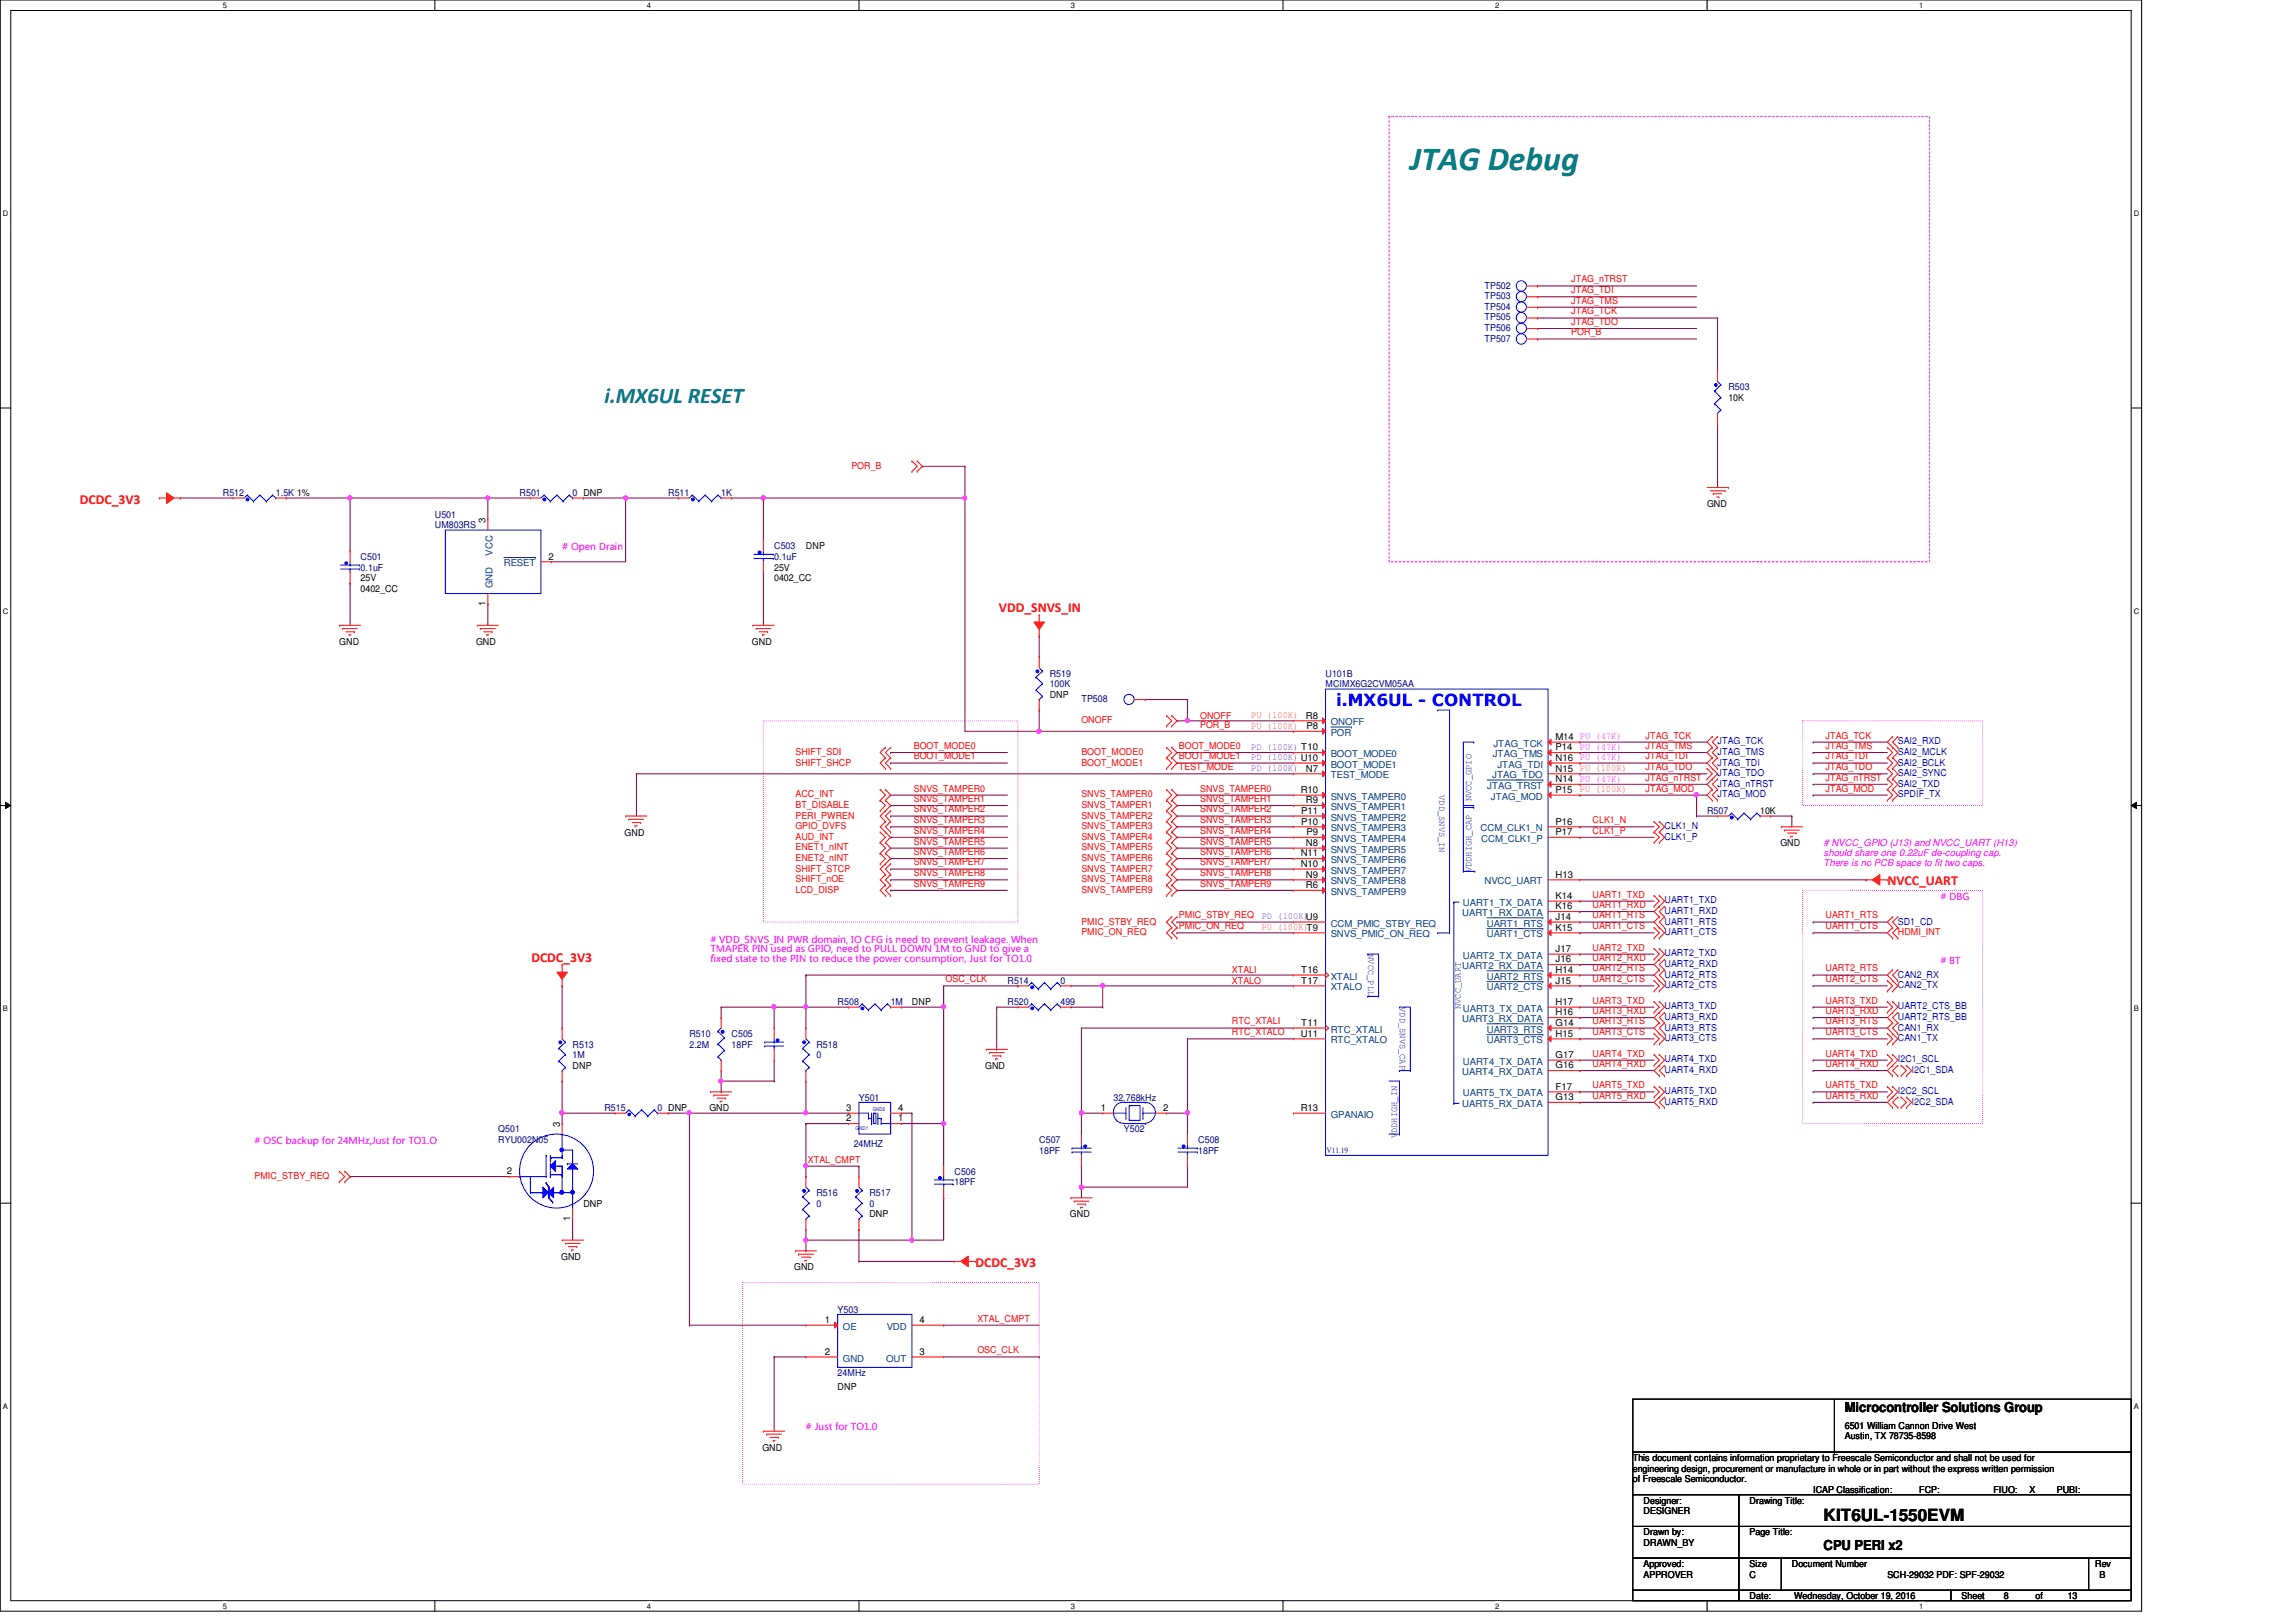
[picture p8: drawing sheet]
<svg xmlns="http://www.w3.org/2000/svg" width="297mm" height="210mm" viewBox="0 0 297 210" stroke-linecap="round" stroke-linejoin="round" font-family="sans-serif">
<defs><g id="words">
<text font-size="4.4" fill="#008080" x="182.5" y="22">JTAG Debug</text>
<text font-size="2.9" fill="#008080" x="78.2" y="52.1">i.MX6UL RESET</text>
<text font-size="2.2" fill="#00f" x="172.8" y="91.3">i.MX6UL - CONTROL</text>
<text font-size="2.2" x="235.9" y="196.8">KIT6UL-1550EVM</text>
<g font-size="1.8" fill="#f00">
<text x="10.3" y="65.2">DCDC_3V3</text>
<text x="129.2" y="79.2">VDD_SNVS_IN</text>
<text x="244.2" y="114.6">NVCC_UART</text>
<text x="68.7" y="124.4">DCDC_3V3</text>
<text x="126.2" y="164">DCDC_3V3</text>
</g>
<g font-size="1.8">
<text x="238.7" y="182.7">Microcontroller Solutions Group</text>
<text x="235.9" y="200.5">CPU PERI x2</text>
</g>
<g font-size="1.2" fill="#000080">
<text x="192.1" y="38.7">TP503</text>
<text x="192.1" y="40.1">TP504</text>
<text x="192.1" y="37.3">TP502</text>
<text x="192.1" y="41.4">TP505</text>
<text x="192.1" y="42.8">TP506</text>
<text x="192.1" y="44.2">TP507</text>
<text x="223.6" y="50.5">R503</text>
<text x="28.8" y="64.2">R512</text>
<text x="35.7" y="64.2">1.5K 1%</text>
<text x="67.2" y="64.2">R501</text>
<text x="74.1" y="64.2">0 DNP</text>
<text x="86.4" y="64.2">R511</text>
<text x="93.3" y="64.2">1K</text>
<text x="56.3" y="67">U501</text>
<text x="56.3" y="68.3">UM803RS</text>
<text x="100.2" y="71.1">C503</text>
<text x="46.6" y="72.4">C501</text>
<text x="46.6" y="73.8">0.1uF</text>
<text x="100.2" y="72.4">0.1uF</text>
<text x="135.8" y="87.5">R519</text>
<text x="135.8" y="88.9">100K</text>
<text x="171.5" y="87.5">U101B</text>
<text x="171.5" y="88.9">MCIMX6G2CVM05AA</text>
<text x="139.9" y="90.8">TP508</text>
<text x="220.8" y="105.4">R507</text>
<text x="108.4" y="130">R508</text>
<text x="115.2" y="130">1M</text>
<text x="130.3" y="127.3">R514</text>
<text x="130.3" y="130">R520</text>
<text x="137.2" y="127.3">0</text>
<text x="137.2" y="130">499</text>
<text x="74.1" y="135.6">R513</text>
<text x="74.1" y="136.9">1M</text>
<text x="89.2" y="134.2">R510</text>
<text x="89.2" y="135.6">2.2M</text>
<text x="94.7" y="134.2">C505</text>
<text x="94.7" y="135.6">18PF</text>
<text x="105.6" y="135.6">R518</text>
<text x="105.6" y="136.9">0</text>
<text x="78.2" y="143.8">R515</text>
<text x="85" y="143.8">0 DNP</text>
<text x="111.1" y="142.4">Y501</text>
<text x="144.1" y="142.4">32.768kHz</text>
<text x="64.5" y="146.5">Q501</text>
<text x="64.5" y="147.9">RYU002N05</text>
<text x="110.4" y="148.4">24MHZ</text>
<text x="134.4" y="147.9">C507</text>
<text x="134.4" y="149.3">18PF</text>
<text x="145.4" y="146.5">Y502</text>
<text x="155" y="147.9">C508</text>
<text x="155" y="149.3">18PF</text>
<text x="105.6" y="154.7">R516</text>
<text x="112.5" y="154.7">R517</text>
<text x="123.5" y="152">C506</text>
<text x="123.5" y="153.4">18PF</text>
<text x="105.6" y="156.1">0</text>
<text x="112.5" y="156.1">0</text>
<text x="108.4" y="169.8">Y503</text>
<text x="108.4" y="178.1">24MHz</text>
</g>
<g font-size="1.2" fill="#f00">
<text x="203.3" y="40.7">JTAG_TCK</text>
<text x="203.3" y="37.9">JTAG_TDI</text>
<text x="203.3" y="39.3">JTAG_TMS</text>
<text x="203.3" y="36.5">JTAG_nTRST</text>
<text x="203.3" y="42">JTAG_TDO</text>
<text x="203.3" y="43.4">POR_B</text>
<text x="110.1" y="60.7">POR_B</text>
<text x="139.9" y="93.6">ONOFF</text>
<text x="155.3" y="93">ONOFF</text>
<text x="155.3" y="94.1">POR_B</text>
<text x="212.9" y="95.5">JTAG_TCK</text>
<text x="236.2" y="95.5">JTAG_TCK</text>
<text x="102.9" y="97.7">SHIFT_SDI</text>
<text x="102.9" y="99.1">SHIFT_SHCP</text>
<text x="118.2" y="96.9">BOOT_MODE0</text>
<text x="118.2" y="98.3">BOOT_MODE1</text>
<text x="139.9" y="97.7">BOOT_MODE0</text>
<text x="139.9" y="99.1">BOOT_MODE1</text>
<text x="152.5" y="96.9">BOOT_MODE0</text>
<text x="152.5" y="98.3">BOOT_MODE1</text>
<text x="152.5" y="99.7">TEST_MODE</text>
<text x="212.9" y="96.9">JTAG_TMS</text>
<text x="212.9" y="98.3">JTAG_TDI</text>
<text x="212.9" y="99.7">JTAG_TDO</text>
<text x="212.9" y="101">JTAG_nTRST</text>
<text x="236.2" y="96.9">JTAG_TMS</text>
<text x="236.2" y="98.3">JTAG_TDI</text>
<text x="236.2" y="99.7">JTAG_TDO</text>
<text x="236.2" y="101">JTAG_nTRST</text>
<text x="102.9" y="104.6">BT_DISABLE</text>
<text x="102.9" y="103.2">ACC_INT</text>
<text x="102.9" y="105.9">PERI_PWREN</text>
<text x="102.9" y="107.3">GPIO_DVFS</text>
<text x="118.2" y="106.5">SNVS_TAMPER3</text>
<text x="118.2" y="107.9">SNVS_TAMPER4</text>
<text x="118.2" y="102.4">SNVS_TAMPER0</text>
<text x="118.2" y="103.8">SNVS_TAMPER1</text>
<text x="118.2" y="105.1">SNVS_TAMPER2</text>
<text x="139.9" y="103.2">SNVS_TAMPER0</text>
<text x="139.9" y="104.6">SNVS_TAMPER1</text>
<text x="139.9" y="105.9">SNVS_TAMPER2</text>
<text x="139.9" y="107.3">SNVS_TAMPER3</text>
<text x="155.3" y="102.4">SNVS_TAMPER0</text>
<text x="155.3" y="103.8">SNVS_TAMPER1</text>
<text x="155.3" y="105.1">SNVS_TAMPER2</text>
<text x="155.3" y="106.5">SNVS_TAMPER3</text>
<text x="155.3" y="107.9">SNVS_TAMPER4</text>
<text x="206" y="106.5">CLK1_N</text>
<text x="206" y="107.9">CLK1_P</text>
<text x="212.9" y="102.4">JTAG_MOD</text>
<text x="236.2" y="102.4">JTAG_MOD</text>
<text x="102.9" y="108.7">AUD_INT</text>
<text x="102.9" y="112.8">SHIFT_STCP</text>
<text x="102.9" y="110">ENET1_nINT</text>
<text x="102.9" y="111.4">ENET2_nINT</text>
<text x="118.2" y="109.3">SNVS_TAMPER5</text>
<text x="118.2" y="110.6">SNVS_TAMPER6</text>
<text x="118.2" y="112">SNVS_TAMPER7</text>
<text x="118.2" y="113.4">SNVS_TAMPER8</text>
<text x="139.9" y="108.7">SNVS_TAMPER4</text>
<text x="139.9" y="110">SNVS_TAMPER5</text>
<text x="139.9" y="111.4">SNVS_TAMPER6</text>
<text x="139.9" y="112.8">SNVS_TAMPER7</text>
<text x="155.3" y="109.3">SNVS_TAMPER5</text>
<text x="155.3" y="110.6">SNVS_TAMPER6</text>
<text x="155.3" y="112">SNVS_TAMPER7</text>
<text x="155.3" y="113.4">SNVS_TAMPER8</text>
<text x="102.9" y="115.5">LCD_DISP</text>
<text x="102.9" y="114.1">SHIFT_nOE</text>
<text x="118.2" y="114.7">SNVS_TAMPER9</text>
<text x="139.9" y="119.6">PMIC_STBY_REQ</text>
<text x="139.9" y="114.1">SNVS_TAMPER8</text>
<text x="139.9" y="115.5">SNVS_TAMPER9</text>
<text x="152.5" y="118.8">PMIC_STBY_REQ</text>
<text x="155.3" y="114.7">SNVS_TAMPER9</text>
<text x="206" y="116.1">UART1_TXD</text>
<text x="206" y="117.5">UART1_RXD</text>
<text x="206" y="118.8">UART1_RTS</text>
<text x="236.2" y="118.8">UART1_RTS</text>
<text x="139.9" y="121">PMIC_ON_REQ</text>
<text x="152.5" y="120.2">PMIC_ON_REQ</text>
<text x="159.4" y="125.9">XTALI</text>
<text x="206" y="120.2">UART1_CTS</text>
<text x="206" y="123">UART2_TXD</text>
<text x="206" y="124.3">UART2_RXD</text>
<text x="206" y="125.7">UART2_RTS</text>
<text x="236.2" y="120.2">UART1_CTS</text>
<text x="236.2" y="125.7">UART2_RTS</text>
<text x="245.5" y="121">HDMI_INT</text>
<text x="122.3" y="127.1">OSC_CLK</text>
<text x="159.4" y="127.3">XTALO</text>
<text x="206" y="127.1">UART2_CTS</text>
<text x="206" y="129.8">UART3_TXD</text>
<text x="206" y="131.2">UART3_RXD</text>
<text x="236.2" y="127.1">UART2_CTS</text>
<text x="236.2" y="129.8">UART3_TXD</text>
<text x="236.2" y="131.2">UART3_RXD</text>
<text x="159.4" y="132.5">RTC_XTALI</text>
<text x="159.4" y="133.9">RTC_XTALO</text>
<text x="206" y="133.9">UART3_CTS</text>
<text x="206" y="132.5">UART3_RTS</text>
<text x="206" y="136.7">UART4_TXD</text>
<text x="236.2" y="133.9">UART3_CTS</text>
<text x="236.2" y="132.5">UART3_RTS</text>
<text x="236.2" y="136.7">UART4_TXD</text>
<text x="206" y="138">UART4_RXD</text>
<text x="206" y="140.8">UART5_TXD</text>
<text x="206" y="142.2">UART5_RXD</text>
<text x="236.2" y="138">UART4_RXD</text>
<text x="236.2" y="140.8">UART5_TXD</text>
<text x="236.2" y="142.2">UART5_RXD</text>
<text x="32.9" y="152.6">PMIC_STBY_REQ</text>
<text x="104.5" y="150.4">XTAL_CMPT</text>
<text x="126.4" y="171">XTAL_CMPT</text>
<text x="126.4" y="175.1">OSC_CLK</text>
</g>
<g font-size="1.2">
<text x="223.6" y="51.9">10K</text>
<text x="220.8" y="65.6">GND</text>
<text x="62.8" y="67.6" transform="rotate(-90 62.8 67.6)">3</text>
<text x="104.3" y="71.1">DNP</text>
<text x="46.6" y="76.6">0402_CC</text>
<text x="46.6" y="75.2">25V</text>
<text x="70.9" y="72.4">2</text>
<text x="100.2" y="75.2">0402_CC</text>
<text x="100.2" y="73.8">25V</text>
<text x="43.9" y="83.4">GND</text>
<text x="61.6" y="83.4">GND</text>
<text x="62.8" y="78.4" transform="rotate(-90 62.8 78.4)">1</text>
<text x="97.3" y="83.4">GND</text>
<text x="135.8" y="90.3">DNP</text>
<text x="168.9" y="93">R8</text>
<text x="169" y="94.3">P8</text>
<text x="201.2" y="95.7">M14 PU (47K)</text>
<text x="168.9" y="99.8">N7</text>
<text x="201.2" y="97.1">P14</text>
<text x="201.2" y="98.4">N16</text>
<text x="201.2" y="99.8">N15</text>
<text x="201.2" y="101.2">N14</text>
<text x="168.3" y="102.6">R10</text>
<text x="168.4" y="105.3">P11</text>
<text x="168.4" y="106.7">P10</text>
<text x="168.9" y="103.9">R9</text>
<text x="201.2" y="102.6">P15</text>
<text x="201.2" y="106.7">P16</text>
<text x="227.7" y="105.4">10K</text>
<text x="80.8" y="108.1">GND</text>
<text x="168.3" y="110.8">N11</text>
<text x="168.3" y="112.1">N10</text>
<text x="168.9" y="109.4">N8</text>
<text x="168.9" y="113.5">N9</text>
<text x="169" y="108">P9</text>
<text x="201.2" y="108">P17</text>
<text x="201.2" y="113.5">H13</text>
<text x="230.3" y="109.5">GND</text>
<text x="168.9" y="114.9">R6</text>
<text x="201.2" y="116.3">K14</text>
<text x="201.2" y="117.6">K16</text>
<text x="201.2" y="119">J14</text>
<text x="168.4" y="125.9">T16</text>
<text x="201.2" y="120.4">K15</text>
<text x="201.2" y="123.1">J17</text>
<text x="201.2" y="124.5">J16</text>
<text x="201.2" y="125.9">H14</text>
<text x="118" y="130">DNP</text>
<text x="168.4" y="127.3">T17</text>
<text x="201.2" y="127.3">J15</text>
<text x="201.2" y="130">H17</text>
<text x="201.2" y="131.4">H16</text>
<text x="168.3" y="134.1">U11</text>
<text x="168.4" y="132.7">T11</text>
<text x="201.2" y="132.7">G14</text>
<text x="201.2" y="134.1">H15</text>
<text x="201.2" y="136.9">G17</text>
<text x="74.1" y="138.3">DNP</text>
<text x="91.8" y="143.8">GND</text>
<text x="109.5" y="143.7">3</text>
<text x="116.2" y="143.7">4</text>
<text x="127.5" y="138.3">GND</text>
<text x="142.4" y="143.7">1</text>
<text x="150.5" y="143.7">2</text>
<text x="168.3" y="143.7">R13</text>
<text x="201.2" y="138.2">G16</text>
<text x="201.2" y="141">F17</text>
<text x="201.2" y="142.3">G13</text>
<text x="72.4" y="145.8" transform="rotate(-90 72.4 145.8)">3</text>
<text x="109.5" y="145.1">2</text>
<text x="116.2" y="145.1">1</text>
<text x="65.6" y="151.9">2</text>
<text x="73.8" y="158" transform="rotate(-90 73.8 158)">1</text>
<text x="75.5" y="156.1">DNP</text>
<text x="112.5" y="157.5">DNP</text>
<text x="138.4" y="157.5">GND</text>
<text x="72.6" y="163">GND</text>
<text x="102.7" y="164.3">GND</text>
<text x="106.7" y="171.2">1</text>
<text x="119" y="171.2">4</text>
<text x="106.7" y="175.3">2</text>
<text x="108.4" y="179.8">DNP</text>
<text x="119" y="175.3">3</text>
<text x="238.7" y="184.9">6501 William Cannon Drive West</text>
<text x="98.6" y="187.7">GND</text>
<text x="211.2" y="189">This document contains information proprietary to Freescale Semiconductor and shall not be used for</text>
<text x="211.2" y="190.4">engineering design, procurement or manufacture in whole or in part without the express written permission</text>
<text x="211.2" y="191.8">of Freescale Semiconductor.</text>
<text x="238.7" y="186.2">Austin, TX 78735-8598</text>
<text x="212.6" y="194.5">Designer:</text>
<text x="212.6" y="195.9">DESIGNER</text>
<text x="226.4" y="194.5">Drawing Title:</text>
<text x="234.6" y="193.2">ICAP Classification:</text>
<text x="248.3" y="193.2">FCP: ____</text>
<text x="257.9" y="193.2">FIUO:</text>
<text x="262.5" y="193.2">X</text>
<text x="266.1" y="193.2">PUBI:</text>
<text x="270.2" y="193.2">____</text>
<text x="212.6" y="198.6">Drawn by:</text>
<text x="212.6" y="202.7">Approved:</text>
<text x="212.6" y="200">DRAWN_BY</text>
<text x="226.4" y="202.7">Size</text>
<text x="226.4" y="198.6">Page Title:</text>
<text x="231.8" y="202.7">Document Number</text>
<text x="271.1" y="202.7">Rev</text>
<text x="212.6" y="204.1">APPROVER</text>
<text x="226.4" y="206.9">Date:</text>
<text x="226.4" y="204.1">C</text>
<text x="232.1" y="206.9">Wednesday, October 19, 2016</text>
<text x="244.2" y="204.1">SCH-29032 PDF: SPF-29032</text>
<text x="253.8" y="206.9">Sheet</text>
<text x="259.2" y="206.9">8</text>
<text x="263.4" y="206.9">of</text>
<text x="267.5" y="206.9">13</text>
<text x="271.6" y="204.1">B</text>
</g>
<g font-size="1.2" fill="#004080">
<text x="63.7" y="71.9" transform="rotate(-90 63.7 71.9)">VCC</text>
<text x="63.7" y="76.1" transform="rotate(-90 63.7 76.1)">GND</text>
<text x="65.2" y="73.3">RESET</text>
<text x="172.2" y="95.2">POR</text>
<text x="172.2" y="93.9">ONOFF</text>
<text x="172.2" y="98">BOOT_MODE0</text>
<text x="172.2" y="99.3">BOOT_MODE1</text>
<text x="172.2" y="100.7">TEST_MODE</text>
<text x="193" y="100.7">JTAG_TDO</text>
<text x="193.1" y="98">JTAG_TMS</text>
<text x="193.2" y="96.6">JTAG_TCK</text>
<text x="193.7" y="99.3">JTAG_TDI</text>
<text x="172.2" y="103.5">SNVS_TAMPER0</text>
<text x="172.2" y="104.8">SNVS_TAMPER1</text>
<text x="172.2" y="106.2">SNVS_TAMPER2</text>
<text x="172.2" y="107.6">SNVS_TAMPER3</text>
<text x="191.6" y="107.6">CCM_CLK1_N</text>
<text x="192.4" y="102.1">JTAG_TRST</text>
<text x="192.9" y="103.5">JTAG_MOD</text>
<text x="172.2" y="108.9">SNVS_TAMPER4</text>
<text x="172.2" y="110.3">SNVS_TAMPER5</text>
<text x="172.2" y="111.7">SNVS_TAMPER6</text>
<text x="172.2" y="113">SNVS_TAMPER7</text>
<text x="191.6" y="108.9">CCM_CLK1_P</text>
<text x="172.2" y="119.9">CCM_PMIC_STBY_REQ</text>
<text x="172.2" y="114.4">SNVS_TAMPER8</text>
<text x="172.2" y="115.8">SNVS_TAMPER9</text>
<text x="189.2" y="118.5">UART1_RX_DATA</text>
<text x="189.3" y="117.2">UART1_TX_DATA</text>
<text x="192.1" y="114.4">NVCC_UART</text>
<text x="192.4" y="119.9">UART1_RTS</text>
<text x="172.2" y="121.3">SNVS_PMIC_ON_REQ</text>
<text x="189.2" y="125.4">UART2_RX_DATA</text>
<text x="189.3" y="124">UART2_TX_DATA</text>
<text x="192.4" y="121.3">UART1_CTS</text>
<text x="172.2" y="128.1">XTALO</text>
<text x="172.2" y="126.7">XTALI</text>
<text x="189.3" y="130.9">UART3_TX_DATA</text>
<text x="192.4" y="126.7">UART2_RTS</text>
<text x="192.4" y="128.1">UART2_CTS</text>
<text x="172.2" y="133.6">RTC_XTALI</text>
<text x="172.2" y="135">RTC_XTALO</text>
<text x="189.2" y="132.2">UART3_RX_DATA</text>
<text x="189.3" y="137.8">UART4_TX_DATA</text>
<text x="192.4" y="133.6">UART3_RTS</text>
<text x="192.4" y="135">UART3_CTS</text>
<text x="189.2" y="139.1">UART4_RX_DATA</text>
<text x="189.2" y="143.2">UART5_RX_DATA</text>
<text x="189.3" y="141.9">UART5_TX_DATA</text>
<text x="172.2" y="144.6">GPANAIO</text>
<text x="109" y="172">OE</text>
<text x="114.7" y="172">VDD</text>
<text x="109" y="176.1">GND</text>
<text x="114.6" y="176.1">OUT</text>
</g>
<g font-size="1.2" fill="#f0f">
<text x="72.7" y="71.2"># Open Drain</text>
<text x="204.4" y="97">PU (47K)</text>
<text x="204.4" y="98.4">PU (47K)</text>
<text x="204.4" y="101.1">PU (47K)</text>
<text x="235.9" y="109.5"># NVCC_GPIO (J13) and NVCC_UART (H13)</text>
<text x="235.9" y="110.7">should share one 0.22uF de-coupling cap.</text>
<text x="235.9" y="112">There is no PCB space to fit two caps.</text>
<text x="251" y="116.5"># DBG</text>
<text x="91.9" y="122"># VDD_SNVS_IN PWR domain, IO CFG is need to prevent leakage. When</text>
<text x="91.9" y="123.2">TMAPER PIN used as GPIO, need to PULL DOWN 1M to GND to give a</text>
<text x="91.9" y="124.4">fixed state to the PIN to reduce the power consumption, Just for TO1.0</text>
<text x="251" y="124.7"># BT</text>
<text x="32.9" y="148"># OSC backup for 24MHz,Just for TO1.O</text>
<text x="104.3" y="185"># Just for TO1.0</text>
</g>
<g font-size="1.2" fill="#ff8000">
<text x="161.9" y="92.9">PU (100K)</text>
<text x="161.9" y="94.3">PU (100K)</text>
<text x="204.4" y="99.7">PU (100K)</text>
<text x="204.4" y="102.5">PU (100K)</text>
<text x="163.2" y="120.3">PU (100K)T9</text>
</g>
<g font-size="1.2" fill="#8000ff">
<text x="161.9" y="99.7">PD (100K)</text>
<text x="161.9" y="97">PD (100K) T10</text>
<text x="161.9" y="98.4">PD (100K) U10</text>
<text x="163.2" y="119">PD (100K)U9</text>
</g>
<g font-size="1.2" fill="#00f">
<text x="222.2" y="96.3">JTAG_TCK</text>
<text x="222.2" y="97.7">JTAG_TMS</text>
<text x="222.2" y="101.8">JTAG_nTRST</text>
<text x="222.2" y="99.1">JTAG_TDI</text>
<text x="222.2" y="100.4">JTAG_TDO</text>
<text x="245.5" y="97.7">SAI2_MCLK</text>
<text x="245.5" y="99.1">SAI2_BCLK</text>
<text x="245.5" y="96.3">SAI2_RXD</text>
<text x="245.5" y="101.8">SAI2_TXD</text>
<text x="245.5" y="100.4">SAI2_SYNC</text>
<text x="186.2" y="102.9" transform="rotate(90 186.2 102.9)">VDD_SNVS_IN</text>
<text x="190.4" y="103.7" transform="rotate(-90 190.4 103.7)">NVCC_GPIO</text>
<text x="215.3" y="107.3">CLK1_N</text>
<text x="222.2" y="103.2">JTAG_MOD</text>
<text x="245.5" y="103.2">SPDIF_TX</text>
<text x="190.4" y="112.9" transform="rotate(-90 190.4 112.9)">VDDHIGH_CAP</text>
<text x="215.3" y="108.7">CLK1_P</text>
<text x="215.3" y="116.9">UART1_TXD</text>
<text x="215.3" y="118.3">UART1_RXD</text>
<text x="215.3" y="119.6">UART1_RTS</text>
<text x="245.5" y="119.6">SD1_CD</text>
<text x="177" y="123.4" transform="rotate(90 177 123.4)">NVCC_PLL</text>
<text x="215.3" y="123.7">UART2_TXD</text>
<text x="215.3" y="125.1">UART2_RXD</text>
<text x="215.3" y="121">UART1_CTS</text>
<text x="181.1" y="130.3" transform="rotate(90 181.1 130.3)">VDD_SNVS_CAP</text>
<text x="189" y="130.6" transform="rotate(-90 189 130.6)">NVCC_UART</text>
<text x="215.3" y="127.8">UART2_CTS</text>
<text x="215.3" y="126.5">UART2_RTS</text>
<text x="215.3" y="130.6">UART3_TXD</text>
<text x="215.3" y="132">UART3_RXD</text>
<text x="245.5" y="127.8">CAN2_TX</text>
<text x="245.5" y="126.5">CAN2_RX</text>
<text x="245.5" y="130.6">UART2_CTS_BB</text>
<text x="245.5" y="132">UART2_RTS_BB</text>
<text x="215.3" y="134.7">UART3_CTS</text>
<text x="215.3" y="133.3">UART3_RTS</text>
<text x="215.3" y="137.5">UART4_TXD</text>
<text x="245.5" y="134.7">CAN1_TX</text>
<text x="245.5" y="133.3">CAN1_RX</text>
<text x="245.5" y="137.5">I2C1_SCL</text>
<text x="215.3" y="138.9">UART4_RXD</text>
<text x="215.3" y="143">UART5_RXD</text>
<text x="215.3" y="141.6">UART5_TXD</text>
<text x="245.5" y="141.6">I2C2_SCL</text>
<text x="247.3" y="138.9">I2C1_SDA</text>
<text x="247.3" y="143">I2C2_SDA</text>
<text x="180.8" y="147.3" transform="rotate(-90 180.8 147.3)">VDDHIGH_IN</text>
</g>
<text font-size="1.1" fill="#00f" x="171.6" y="149.2">V11.19</text>
<g font-size="1">
<text x="28.8" y="1">5</text>
<text x="83.7" y="1">4</text>
<text x="138.6" y="1">3</text>
<text x="193.4" y="1">2</text>
<text x="248.3" y="1">1</text>
<text x=".4" y="27.9">D</text>
<text x="276.1" y="27.9">D</text>
<text x=".4" y="79.4">C</text>
<text x="276.1" y="79.4">C</text>
<text x=".4" y="130.8">B</text>
<text x="276.1" y="130.8">B</text>
<text x=".4" y="182.2">A</text>
<text x="276.1" y="182.2">A</text>
<text x="28.8" y="208.1">5</text>
<text x="83.7" y="208.1">4</text>
<text x="138.6" y="208.1">3</text>
<text x="193.4" y="208.1">2</text>
<text x="248.3" y="208.1">1</text>
</g>
<g font-size=".7" fill="#00f">
<text x="112.9" y="143.7">GND2</text>
<text x="110.7" y="146.3">GND1</text>
</g>
</g></defs>
<path d="M0 0h277.1v208.4h-277.1zM1.4 1.4h274.3v205.7h-274.3z" fill="none" stroke="#000" stroke-width=".13"/>
<g fill="#fff">
<path d="M28.8 .1h.6v1.1h-.6z"/>
<path d="M28.8 207.2h.6v1.1h-.6z"/>
</g>
<path d="M56.3 0v1.4M56.3 207.1v1.3" fill="none" stroke="#000" stroke-width=".13"/>
<g fill="#fff">
<path d="M83.7 .1h.5v1.1h-.5z"/>
<path d="M83.7 207.2h.5v1.1h-.5z"/>
</g>
<path d="M111.1 0v1.4M111.1 207.1v1.3" fill="none" stroke="#000" stroke-width=".13"/>
<g fill="#fff">
<path d="M138.6 .1h.5v1.1h-.5z"/>
<path d="M138.6 207.2h.5v1.1h-.5z"/>
</g>
<path d="M166 0v1.4M166 207.1v1.3" fill="none" stroke="#000" stroke-width=".13"/>
<g fill="#fff">
<path d="M193.4 .1h.6v1.1h-.6z"/>
<path d="M193.4 207.2h.6v1.1h-.6z"/>
</g>
<path d="M220.8 0v1.4M220.8 207.1v1.3" fill="none" stroke="#000" stroke-width=".13"/>
<g fill="#fff">
<path d="M248.3 .1h.5v1.1h-.5z"/>
<path d="M248.3 207.2h.5v1.1h-.5z"/>
<path d="M.4 27.1h.7v1.1h-.7z"/>
<path d="M276.1 27.1h.7v1.1h-.7z"/>
<path d="M.4 78.5h.7v1.1h-.7z"/>
<path d="M276.1 78.5h.7v1.1h-.7z"/>
</g>
<path d="M0 52.8h1.4M275.7 52.8h1.4" fill="none" stroke="#000" stroke-width=".13"/>
<g fill="#fff">
<path d="M.4 129.9h.6v1.1h-.6z"/>
<path d="M276.1 129.9h.6v1.1h-.6z"/>
</g>
<path d="M0 104.2h1.4M.7 103.8l.7 .4-.7 .4zM275.7 104.2l.7-.4v.8zM275.7 104.2h1.4" fill="none" stroke="#000" stroke-width=".13"/>
<path d="M.7 103.8l.7 .4-.7 .4zM275.7 104.2l.7-.4v.8z" fill="#000"/>
<g fill="#fff">
<path d="M.4 181.4h.6v1.1h-.6z"/>
<path d="M276.1 181.4h.6v1.1h-.6z"/>
</g>
<path d="M0 155.7h1.4M275.7 155.7h1.4" fill="none" stroke="#000" stroke-width=".13"/>
<path d="M179.7 15.1h69.9v57.6h-69.9z" fill="none" stroke="#f0f" stroke-width=".13" stroke-dasharray=".3 .3"/>
<path d="M98.8 93.3h32.9v26h-32.9zM233.2 93.3h23.3v10.9h-23.3zM233.2 115.2h23.3v30.2h-23.3zM96.1 165.9h38.3v26.1h-38.3z" fill="none" stroke="#f0f" stroke-width=".13" stroke-dasharray="0 .3"/>
<g fill="none" stroke="#800040" stroke-width=".13">
<path d="M198.9 38.4h.1M198.9 39.8h.1M198.9 37h.1M198.9 38.4h20.6M198.9 39.8h20.6M198.9 37h20.6M198.9 41.1h.1M198.9 42.5h.1M198.9 43.9h.1M198.9 41.1h23.3M198.9 42.5h20.6M198.9 43.9h20.6"/>
<path d="M222.2 41.1h.1M222.2 54.9h.1M222.2 41.1v6.9M222.2 54.9v8.2M124.8 64.4h.1M124.8 64.4v30.2h9.6M134.4 94.6h.1M152.3 97.4h.1M152.3 98.7h.1M152.3 97.4h15M152.3 98.7h15M82.3 100.1h.1"/>
<path d="M82.3 100.1v5.5M82.3 100.1h85M152.3 119.3h.1M152.3 119.3h15M104.3 126.2h.1M104.3 126.2v4.1M122.1 130.3h.1M122.1 130.3v15.1M152.3 120.7h.1M152.3 120.7h15"/>
</g>
<circle cx="122.1" cy="145.3" r=".25" fill="#f0f"/>
<circle cx="122.1" cy="145.3" r=".25" fill="none" stroke="#f0f" stroke-width=".13"/>
<circle cx="122.1" cy="130.3" r=".26" fill="#f0f"/>
<circle cx="122.1" cy="130.3" r=".26" fill="none" stroke="#f0f" stroke-width=".13"/>
<path d="M104.3 130.3h.1M104.3 130.3h5.5M116.6 130.3h.1M122.1 127.6h.1M122.1 127.6v2.7h-5.5M89.2 144h.1M89.2 144h15.1" fill="none" stroke="#800040" stroke-width=".13"/>
<path d="M104.1 130.1l.1-.1 .2 .1v.3l-.2 .1-.1-.1z" fill-rule="evenodd" fill="#f0f"/>
<path d="M104.1 130.1l.1-.1 .2 .1v.3l-.2 .1-.1-.1z" fill="none" stroke="#f0f" stroke-width=".13"/>
<path d="M122.1 127.6h9.6M131.7 127.6h.1M139.9 133h.1M139.9 133h27.4M139.9 133v11M153.6 134.4h.1M153.6 134.4h13.7M139.9 144h.1M153.6 144h.1M153.6 144v2.7" fill="none" stroke="#800040" stroke-width=".13"/>
<circle cx="153.6" cy="144" r=".26" fill="#f0f"/>
<circle cx="153.6" cy="144" r=".26" fill="none" stroke="#f0f" stroke-width=".13"/>
<path d="M153.6 134.4v9.6M139.9 150.9h.1M139.9 150.9v2.7M153.6 144h.1" fill="none" stroke="#800040" stroke-width=".13"/>
<circle cx="139.9" cy="153.6" r=".26" fill="#f0f"/>
<circle cx="139.9" cy="153.6" r=".26" fill="none" stroke="#f0f" stroke-width=".13"/>
<g fill="none" stroke="#800040" stroke-width=".13">
<path d="M98.8 74h.1M98.8 64.4h.1M98.8 74v6.9M98.8 64.4h26M204.4 96h.1M204.4 97.4h.1M204.4 98.7h.1M204.4 96h16.4M204.4 97.4h16.4M204.4 98.7h16.4M204.4 102.9h.1M204.4 100.1h.1"/>
<path d="M204.4 101.5h.1M204.4 107h.1M204.4 108.3h.1M204.4 116.6h.1M204.4 117.9h.1M204.4 119.3h.1M204.4 102.9h15.1M204.4 100.1h16.4M204.4 101.5h16.4M204.4 107h9.6M204.4 108.3h9.6M204.4 113.8h37"/>
<path d="M204.4 116.6h9.6M204.4 117.9h9.6M204.4 119.3h9.6M241.4 113.8h.1M104.3 126.2h.1M104.3 126.2h63M204.4 120.7h.1M204.4 123.4h.1M204.4 124.8h.1M204.4 127.6h.1M204.4 126.2h.1M204.4 130.3h.1"/>
<path d="M204.4 131.7h.1M204.4 134.4h.1M204.4 133h.1M204.4 137.2h.1M204.4 138.5h.1M204.4 126.2h9.6M204.4 120.7h9.6M204.4 123.4h9.6M204.4 124.8h9.6M204.4 127.6h9.6M204.4 130.3h9.6M204.4 131.7h9.6"/>
<path d="M204.4 134.4h9.6M204.4 133h9.6M204.4 137.2h9.6M204.4 138.5h9.6M122.1 155h.1M122.1 155v5.4M153.6 150.9h.1M153.6 150.9v2.7M204.4 141.3h.1M204.4 142.6h.1M204.4 141.3h9.6M204.4 142.6h9.6"/>
</g>
<path d="M124.6 64.2h.2l.2 .1v.3l-.2 .1-.2-.1z" fill-rule="evenodd" fill="#f0f"/>
<path d="M124.6 64.2h.2l.2 .1v.3l-.2 .1-.2-.1z" fill="none" stroke="#f0f" stroke-width=".13"/>
<circle cx="98.8" cy="64.4" r=".26" fill="#f0f"/>
<circle cx="98.8" cy="64.4" r=".26" fill="none" stroke="#f0f" stroke-width=".13"/>
<g fill="none" stroke="#800040" stroke-width=".13">
<path d="M98.8 64.4h.1M98.8 64.4v5.5M152.3 102.9h.1M152.3 104.2h.1M152.3 105.6h.1M152.3 107h.1M152.3 108.3h.1M152.3 109.7h.1M152.3 111.1h.1M152.3 112.4h.1M152.3 113.8h.1M152.3 115.2h.1"/>
<path d="M152.3 102.9h15M152.3 104.2h15M152.3 105.6h15M152.3 107h15M152.3 108.3h15M152.3 109.7h15M152.3 111.1h15M152.3 112.4h15M152.3 113.8h15M152.3 115.2h15M104.3 145.4h.1M104.3 145.4h5.5"/>
<path d="M104.3 145.4v5.5M116.6 145.4h.1M116.6 145.4h5.5M122.1 145.4h.1M122.1 145.4v5.5M104.3 160.4h.1M104.3 160.4h13.7"/>
</g>
<path d="M104.1 160.3l.1-.1 .2 .1v.3l-.2 .1-.1-.1z" fill-rule="evenodd" fill="#f0f"/>
<path d="M104.1 160.3l.1-.1 .2 .1v.3l-.2 .1-.1-.1z" fill="none" stroke="#f0f" stroke-width=".13"/>
<path d="M116.6 144h.1M116.6 144h1.4M118 144h.1M118 144v16.4" fill="none" stroke="#800040" stroke-width=".13"/>
<path d="M117.8 160.3l.1-.1 .3 .1-.1 .3-.2 .1-.1-.1z" fill-rule="evenodd" fill="#f0f"/>
<path d="M117.8 160.3l.1-.1 .3 .1-.1 .3-.2 .1-.1-.1z" fill="none" stroke="#f0f" stroke-width=".13"/>
<g fill="none" stroke="#800040" stroke-width=".13">
<path d="M234.6 96h.1M234.6 97.4h.1M234.6 98.7h.1M234.6 96h9.6M234.6 97.4h9.6M234.6 98.7h9.6M219.5 102.9h.1M219.5 102.9h1.3M219.5 102.9v2.7M234.6 100.1h.1M234.6 101.5h.1M234.6 100.1h9.6"/>
<path d="M234.6 101.5h9.6M139.9 153.6h.1M139.9 153.6h13.7M139.9 153.6v1.4M104.3 161.8h.1M104.3 160.4v1.4M118 160.4h.1M118 160.4h4.1"/>
</g>
<circle cx="219.5" cy="102.8" r=".26" fill="#f0f"/>
<circle cx="219.5" cy="102.8" r=".26" fill="none" stroke="#f0f" stroke-width=".13"/>
<g fill="none" stroke="#800040" stroke-width=".13">
<path d="M115.2 97.4h.1M115.2 98.7h.1M115.2 97.4h15.1M115.2 98.7h15.1M153.6 90.5h.1M153.6 90.5v2.8M219.5 105.6h.1M219.5 105.6h2.7M229.1 105.6h.1M229.1 105.6h2.7M231.8 105.6h.1M231.8 105.6v1.4"/>
<path d="M234.6 102.9h.1M234.6 102.9h9.6"/>
</g>
<circle cx="153.6" cy="93.2" r=".26" fill="#f0f"/>
<circle cx="153.6" cy="93.2" r=".26" fill="none" stroke="#f0f" stroke-width=".13"/>
<g fill="none" stroke="#800040" stroke-width=".13">
<path d="M94.7 64.4h.1M94.7 64.4h4.1M119.3 60.3h.1M119.3 60.3h5.5M124.8 60.3h.1M124.8 60.3v4.1M148.2 90.5h.1M148.2 90.5h5.4M152.3 93.3h.1M152.3 93.3h15M153.6 93.3h.1M115.2 107h.1"/>
<path d="M115.2 108.3h.1M115.2 109.7h.1M115.2 111.1h.1M115.2 112.4h.1M115.2 113.8h.1M115.2 115.2h.1M115.2 102.9h.1M115.2 104.2h.1M115.2 105.6h.1M115.2 107h15.1M115.2 108.3h15.1M115.2 109.7h15.1"/>
<path d="M115.2 111.1h15.1M115.2 112.4h15.1M115.2 113.8h15.1M115.2 115.2h15.1M115.2 102.9h15.1M115.2 104.2h15.1M115.2 105.6h15.1M234.6 119.3h.1M234.6 119.3h9.6M234.6 120.7h.1M234.6 127.6h.1M234.6 126.2h.1"/>
<path d="M234.6 130.3h.1M234.6 131.7h.1M234.6 134.4h.1M234.6 133h.1M234.6 137.2h.1M234.6 138.5h.1M234.6 120.7h9.6M234.6 127.6h9.6M234.6 126.2h9.6M234.6 130.3h9.6M234.6 131.7h9.6M234.6 134.4h9.6"/>
<path d="M234.6 133h9.6M234.6 137.2h9.6M234.6 138.5h9.6M139.9 144h.1M139.9 146.7h.1M139.9 144h2.8M139.9 144v2.7M150.9 144h2.7M153.6 144h.1M234.6 141.3h.1M234.6 142.6h.1M234.6 141.3h9.6"/>
<path d="M234.6 142.6h9.6"/>
</g>
<circle cx="139.9" cy="144" r=".26" fill="#f0f"/>
<circle cx="139.9" cy="144" r=".26" fill="none" stroke="#f0f" stroke-width=".13"/>
<path d="M23.3 64.4h.1M23.3 64.4h6.9M63.1 78.1h.1M63.1 64.4h.1M63.1 78.1v2.8M63.1 64.4h5.5M75.5 64.4h.1M75.5 64.4h5.4M80.9 64.4h.1M80.9 64.4v8.3" fill="none" stroke="#800040" stroke-width=".13"/>
<circle cx="80.9" cy="64.4" r=".26" fill="#f0f"/>
<circle cx="80.9" cy="64.4" r=".26" fill="none" stroke="#f0f" stroke-width=".13"/>
<path d="M63.1 64.4h.1M63.1 64.4v2.8" fill="none" stroke="#800040" stroke-width=".13"/>
<path d="M62.9 64.2h.2l.2 .1-.1 .3-.1 .1-.2-.1z" fill-rule="evenodd" fill="#f0f"/>
<path d="M62.9 64.2h.2l.2 .1-.1 .3-.1 .1-.2-.1z" fill="none" stroke="#f0f" stroke-width=".13"/>
<path d="M37 64.4h.1M37 64.4h8.3M45.3 75.4h.1M45.3 64.4h.1M45.3 64.4v6.9M45.3 75.4v5.5M80.9 64.4h6.9M87.8 64.4h.1" fill="none" stroke="#800040" stroke-width=".13"/>
<circle cx="45.2" cy="64.4" r=".26" fill="#f0f"/>
<circle cx="45.2" cy="64.4" r=".26" fill="none" stroke="#f0f" stroke-width=".13"/>
<path d="M45.3 64.4h.1M45.3 64.4h17.8M71.3 72.7h.1M71.3 72.7h9.6M138.6 127.6h4.1M142.7 127.6h.1" fill="none" stroke="#800040" stroke-width=".13"/>
<circle cx="142.7" cy="127.5" r=".26" fill="#f0f"/>
<circle cx="142.7" cy="127.5" r=".26" fill="none" stroke="#f0f" stroke-width=".13"/>
<path d="M104.3 150.9h.1M104.3 159.1v1.3M104.3 150.9h6.8M104.3 160.4h.1" fill="none" stroke="#800040" stroke-width=".13"/>
<path d="M104.1 150.6h.1l.2 .1v.3l-.2 .1-.1-.1z" fill-rule="evenodd" fill="#f0f"/>
<path d="M104.1 150.6h.1l.2 .1v.3l-.2 .1-.1-.1z" fill="none" stroke="#f0f" stroke-width=".13"/>
<path d="M72.7 144h.1M72.7 144v1.4M104.3 152.2h.1M104.3 150.9v1.3M111.1 159.1h.1M111.1 150.9h.1M111.1 150.9v1.3M111.1 159.1v4.1M111.1 163.2h.1M111.1 163.2h12.4" fill="none" stroke="#800040" stroke-width=".13"/>
<circle cx="72.7" cy="144" r=".26" fill="#f0f"/>
<circle cx="72.7" cy="144" r=".26" fill="none" stroke="#f0f" stroke-width=".13"/>
<g fill="none" stroke="#800040" stroke-width=".13">
<path d="M72.7 127.6h.1M72.7 139.9h.1M72.7 127.6v5.4M72.7 139.9v4.1M45.3 152.2h.1M45.3 152.2h20.6M72.7 144h.1M72.7 144h6.9M74.1 157.7h.1M74.1 157.7v2.7M86.4 144h.1M86.4 144h2.8"/>
<path d="M104.3 144h.1M104.3 144h5.5"/>
</g>
<path d="M104.1 143.8l.1-.1 .2 .1v.4h-.2h-.1z" fill-rule="evenodd" fill="#f0f"/>
<path d="M104.1 143.8l.1-.1 .2 .1v.4h-.2h-.1z" fill="none" stroke="#f0f" stroke-width=".13"/>
<path d="M104.3 139.9v4.1M89.2 144h.1M89.2 144v27.4M104.3 144h.1" fill="none" stroke="#800040" stroke-width=".13"/>
<circle cx="89.1" cy="144" r=".26" fill="#f0f"/>
<circle cx="89.1" cy="144" r=".26" fill="none" stroke="#f0f" stroke-width=".13"/>
<g fill="none" stroke="#800040" stroke-width=".13">
<path d="M134.4 82.3h.1M134.4 91.9h.1M134.4 82.3v2.7M134.4 91.9v2.7h32.9M167.3 94.6h.1M89.2 171.4h.1M89.2 171.4h15.1M100.2 175.6h.1M100.2 175.6h4.1M100.2 175.6v9.6M122.1 171.4h.1M122.1 175.6h12.3"/>
<path d="M122.1 171.4h12.3M134.4 175.6h.1"/>
</g>
<circle cx="134.4" cy="94.6" r=".26" fill="#f0f"/>
<circle cx="134.4" cy="94.6" r=".26" fill="none" stroke="#f0f" stroke-width=".13"/>
<g fill="none" stroke="#800040" stroke-width=".13">
<path d="M93.3 130.3h.1M93.3 130.3h6.9M100.2 130.3h.1M100.2 130.3v2.7M128.9 135.8h.1M128.9 130.3h.1M128.9 130.3h2.8M128.9 130.3v5.5M138.6 130.3h4.1M142.7 130.3h.1M142.7 127.6h.1M142.7 127.6v2.7"/>
<path d="M142.7 127.6h24.6M167.3 127.6h.1"/>
</g>
<circle cx="100.1" cy="130.3" r=".26" fill="#f0f"/>
<circle cx="100.1" cy="130.3" r=".26" fill="none" stroke="#f0f" stroke-width=".13"/>
<path d="M93.3 139.9h.1M93.3 138.5v1.4M93.3 139.9h6.9M100.2 130.3h.1M100.2 139.9h.1M100.2 130.3h4.1M100.2 137.2v2.7" fill="none" stroke="#800040" stroke-width=".13"/>
<circle cx="93.3" cy="139.9" r=".26" fill="#f0f"/>
<circle cx="93.3" cy="139.9" r=".26" fill="none" stroke="#f0f" stroke-width=".13"/>
<path d="M93.3 131.7h.1M93.3 130.3v1.4M93.3 139.9v1.4M104.3 130.3h.1M104.3 130.3v2.7M93.3 141.3h.1" fill="none" stroke="#800040" stroke-width=".13"/>
<g fill="none" stroke="#f00" stroke-width=".13">
<path d="M220.8 63.1h2.8M221.3 63.5h1.9M221.7 63.9h.1M221.7 63.9h1.1M222.1 64.3h.3M222.4 64.3h.1M223.2 63.5h.1M223.6 63.1h.1M80.9 105.6h.1M80.9 105.6h2.8M81.4 106h.1M81.4 106h1.9"/>
<path d="M81.8 106.4h1.1M82.2 106.8h.1M82.2 106.8h.3M82.9 106.4h.1M230.5 107h.1M230.5 107h2.7M230.9 107.4h.1M230.9 107.4h1.9M231.3 107.8h1.1M231.7 108.2h.1M231.7 108.2h.2M232.4 107.8h.1"/>
<path d="M241.4 113.8h.1M241.4 113.8h1M138.6 155h.1M138.6 155h2.7M139 155.4h.1M139 155.4h1.9M139.4 155.8h1.1M139.8 156.2h.1M139.8 156.2h.3M140.5 155.8h.1M102.9 161.8h.1M102.9 161.8h2.7"/>
<path d="M103.3 162.3h.1M103.3 162.3h1.9M103.7 162.6h1.1M104.1 163.1h.1M104.1 163.1h.3M104.8 162.6h.1"/>
</g>
<path d="M242.2 113.8l1-.6v1.3z" fill-rule="evenodd" fill="#f00"/>
<g fill="none" stroke="#f00" stroke-width=".13">
<path d="M22.4 64.4h.9M23.3 64.4h.1M61.8 80.9h.1M61.8 80.9h2.7M62.1 81.3h.1M62.1 81.3h2M62.6 81.7h1.1M63 82.1h.1M63 82.1h.2M63.7 81.7h.1M97.4 80.9h.1M97.4 80.9h2.8"/>
<path d="M97.8 81.3h.1M97.8 81.3h1.9M98.2 81.7h1.1M98.6 82.1h.1M98.6 82.1h.3M99.3 81.7h.1M242.2 113.8l1-.6v1.3zM242.7 113.8h1.5M244.2 113.8h.1"/>
</g>
<path d="M21.5 63.8l1 .6-1 .8z" fill-rule="evenodd" fill="#f00"/>
<g fill="none" stroke="#f00" stroke-width=".13">
<path d="M20.6 64.4h.1M20.6 64.4h1.5M21.5 63.8l1 .6-1 .8zM43.9 80.9h.1M43.9 80.9h2.7M44.3 81.3h.1M44.3 81.3h1.9M44.7 81.7h1.1M45.2 82.1h.1M45.2 82.1h.2M45.8 81.7h.1M123.5 163.2h.1"/>
<path d="M123.5 163.2h.9"/>
</g>
<path d="M124.3 163.2l1-.7v1.4z" fill-rule="evenodd" fill="#f00"/>
<g fill="none" stroke="#f00" stroke-width=".13">
<path d="M72.7 127.6h.1M72.7 126.6v1M72.7 160.4h.1M72.7 160.4h2.8M73.1 160.9h.1M73.1 160.9h2M73.5 161.3h1.1M74 161.7h.1M74 161.7h.2M74.6 161.3h.1M124.3 163.2l1-.7v1.4zM124.7 163.2h1.5"/>
<path d="M126.2 163.2h.1"/>
</g>
<path d="M72 125.8h1.4l-.7 .9z" fill-rule="evenodd" fill="#f00"/>
<g fill="none" stroke="#f00" stroke-width=".13">
<path d="M134.4 82.3h.1M134.4 81.3v1M72 125.8h1.4l-.7 .9zM72.7 124.8h.1M72.7 124.8v1.5M98.8 185.2h.1M98.8 185.2h2.7M99.2 185.5h.1M99.2 185.5h1.9M99.6 186h1.1M100 186.4h.1M100 186.4h.3"/>
<path d="M100.7 186h.1"/>
</g>
<path d="M133.8 80.5h1.3l-.7 .9z" fill-rule="evenodd" fill="#f00"/>
<g fill="none" stroke="#f00" stroke-width=".13">
<path d="M197.5 38.4h1.4M198.9 38.4h.1M118 59.6h.1M118 59.6l.7 .7-.7 .7M118.7 59.6h.1M118.7 59.6l.6 .7-.6 .7M118 61h.1M118.7 61h.1M134.4 79.5h.1M134.4 79.5v1.5M114.6 96.7h.1M114.6 98h.1"/>
<path d="M114.6 99.4h.1M114.6 96.7l-.7 .7 .7 .6M114.6 98l-.7 .7 .7 .7M115.2 96.7h.1M115.2 98h.1M115.2 99.4h.1M115.2 96.7l-.6 .7 .6 .6M115.2 98l-.6 .7 .6 .7M133.8 80.5h1.3l-.7 .9zM150.9 98h.1M150.9 96.7h.1M150.9 99.4h.1"/>
<path d="M150.9 93.9h.1M150.9 92.6h.1M150.9 96.7l.7 .7-.7 .6M150.9 98l.7 .7-.7 .7M150.9 92.6l.7 .7-.7 .6M151.6 96.7h.1M151.6 98h.1M151.6 99.4h.1M151.6 92.6h.1M151.6 93.9h.1M151.6 96.7l.7 .7-.7 .6M151.6 98l.7 .7-.7 .7"/>
<path d="M151.6 92.6l.7 .7-.7 .6M220.8 99.4h.1M220.8 99.4l.7 .7-.7 .7M221.5 95.3h.1M221.5 96.7h.1M221.5 98h.1M221.5 99.4h.1M221.5 95.3l-.7 .7 .7 .7M221.5 96.7l-.7 .7 .7 .6M221.5 99.4l.7 .7-1.4 1.4 .7 .7M221.5 98l-.7 .7 .7 .7M222.2 96.7h.1"/>
<path d="M222.2 95.3h.1M222.2 98h.1M222.2 99.4h.1M222.2 95.3l-.7 .7 .7 .7M222.2 96.7l-.7 .7 .7 .6M222.2 98l-.7 .7 .7 .7M244.2 96.7h.1M244.2 98h.1M244.2 99.4h.1M244.2 96.7l.7 .7-.7 .6M244.2 98l.7 .7-.7 .7M244.2 99.4l.7 .7-.7 .7"/>
<path d="M244.9 96.7h.1M244.9 98h.1M244.9 99.4h.1M244.9 95.3h.1M244.9 95.3l-.7 .7 1.3 1.4-.6 .6M244.9 98l.6 .7-.6 .7M244.9 99.4l.6 .7-.6 .7M245.5 96.7h.1M245.5 95.3h.1M245.5 95.3l-.6 .7 .6 .7M113.9 104.9h.1M113.9 103.5h.1"/>
<path d="M113.9 109h.1M113.9 107.7h.1M113.9 102.2h.1M113.9 110.4h.1M113.9 111.8h.1M113.9 103.5l.7 .7-.7 .7M113.9 107.7l.7 .6-.7 .7M113.9 102.2l.7 .7-.7 .6M113.9 109l.7 .7-.7 .7M113.9 110.4l.7 .7-.7 .7M114.6 103.5h.1M114.6 104.9h.1"/>
<path d="M114.6 107.7h.1M114.6 109h.1M114.6 102.2h.1M114.6 106.3h.1M114.6 114.5h.1M114.6 115.9h.1M114.6 111.8h.1M114.6 113.2h.1M114.6 110.4h.1M114.6 103.5l.6 .7-1.3 1.4 .7 .7M114.6 106.3l-.7 .7 1.3 1.3-.6 .7M114.6 102.2l.6 .7-.6 .6"/>
<path d="M114.6 114.5l-.7 .7 .7 .7M114.6 110.4l.6 .7-1.3 1.3 .7 .8M114.6 113.2l-.7 .6 .7 .7M114.6 109l.6 .7-.6 .7M115.2 104.9h.1M115.2 106.3h.1M115.2 107.7h.1M115.2 114.5h.1M115.2 115.9h.1M115.2 111.8h.1M115.2 113.2h.1M115.2 104.9l-.6 .7 .6 .7"/>
<path d="M115.2 106.3l-.6 .7 .6 .7M115.2 114.5l-.6 .7 .6 .7M115.2 111.8l-.6 .6 .6 .8M115.2 113.2l-.6 .6 .6 .7M150.9 102.2h.1M150.9 103.5h.1M150.9 104.9h.1M150.9 106.3h.1M150.9 107.7h.1M150.9 109h.1M150.9 110.4h.1M150.9 111.8h.1"/>
<path d="M150.9 113.2h.1M150.9 114.5h.1M150.9 115.9h.1M150.9 102.2l.7 .7-.7 .6M150.9 103.5l.7 .7-.7 .7M150.9 104.9l.7 .7-.7 .7M150.9 106.3l.7 .7-.7 .7M150.9 107.7l.7 .6-.7 .7M150.9 109l.7 .7-.7 .7M150.9 110.4l.7 .7-.7 .7M150.9 111.8l.7 .6-.7 .8M150.9 113.2l.7 .6-.7 .7"/>
<path d="M150.9 114.5l.7 .7-.7 .7M151.6 118.6h.1M151.6 103.5h.1M151.6 102.2h.1M151.6 104.9h.1M151.6 106.3h.1M151.6 107.7h.1M151.6 109h.1M151.6 110.4h.1M151.6 111.8h.1M151.6 113.2h.1M151.6 114.5h.1"/>
<path d="M151.6 115.9h.1M151.6 118.6l-.7 .7 .7 .7M151.6 102.2l.7 .7-.7 .6M151.6 103.5l.7 .7-.7 .7M151.6 104.9l.7 .7-.7 .7M151.6 106.3l.7 .7-.7 .7M151.6 107.7l.7 .6-.7 .7M151.6 109l.7 .7-.7 .7M151.6 110.4l.7 .7-.7 .7M151.6 111.8l.7 .6-.7 .8M151.6 113.2l.7 .6-.7 .7M151.6 114.5l.7 .7-.7 .7"/>
<path d="M152.3 118.6h.1M152.3 118.6l-.7 .7 .7 .7M214 115.9h.1M214 117.3h.1M214 106.3h.1M214 107.7h.1M214 109h.1M214 115.9l.7 .7-.7 .7M214 107.7l.7 .6-.7 .7M214 106.3l.7 .7-.7 .7M214.7 115.9h.1M214.7 117.3h.1"/>
<path d="M214.7 118.6h.1M214.7 106.3h.1M214.7 107.7h.1M214.7 109h.1M214.7 115.9l.6 .7-1.3 1.3 .7 .7M214.7 106.3l.6 .7-.6 .7M214.7 107.7l.6 .6-.6 .7M214.7 118.6l-.7 .7 .7 .7M215.3 118.6h.1M215.3 117.3h.1M215.3 117.3l-.6 .6 .6 .7M215.3 118.6l-.6 .7 .6 .7"/>
<path d="M220.8 100.8h.1M221.5 100.8h.1M221.5 102.2h.1M221.5 103.5h.1M221.5 102.2l-.7 .7 .7 .6M222.2 102.2h.1M222.2 100.8h.1M222.2 103.5h.1M222.2 100.8l-.7 .7 .7 .7M222.2 102.2l-.7 .7 .7 .6M244.2 100.8h.1M244.2 102.2h.1"/>
<path d="M244.2 103.5h.1M244.2 100.8l.7 .7-.7 .7M244.2 102.2l.7 .7-.7 .6M244.9 100.8h.1M244.9 102.2h.1M244.9 103.5h.1M244.9 118.6h.1M244.9 100.8l.6 .7-.6 .7M244.9 102.2l.6 .7-.6 .6M244.9 118.6l-.7 .7 .7 .7M245.5 118.6h.1M245.5 118.6l-.6 .7 .6 .7"/>
<path d="M127.6 135.8h.1M127.6 135.8h2.7M128 136.2h.1M128 136.2h1.9M128.4 136.6h1.1M128.8 137h.1M128.8 137h.3M129.5 136.6h.1M151.6 120h.1M151.6 121.4h.1M151.6 120l-.7 .7 .7 .7M152.3 120h.1"/>
<path d="M152.3 121.4h.1M152.3 120l-.7 .7 .7 .7M214 122.7h.1M214 124.1h.1M214 121.4h.1M214 120h.1M214 128.2h.1M214 126.9h.1M214 135.1h.1M214 133.7h.1M214 129.6h.1M214 131h.1"/>
<path d="M214 136.4h.1M214 137.8h.1M214 122.7l.7 .7-.7 .7M214 126.9l.7 .7-.7 .6M214 120l.7 .7-.7 .7M214 133.7l.7 .7-.7 .7M214 129.6l.7 .7-.7 .7M214 136.4l.7 .8-.7 .6M214.7 122.7h.1M214.7 124.1h.1M214.7 125.5h.1M214.7 121.4h.1"/>
<path d="M214.7 120h.1M214.7 128.2h.1M214.7 126.9h.1M214.7 135.1h.1M214.7 133.7h.1M214.7 132.3h.1M214.7 129.6h.1M214.7 131h.1M214.7 136.4h.1M214.7 137.8h.1M214.7 139.2h.1M214.7 122.7l.6 .7-1.3 1.4 .7 .7"/>
<path d="M214.7 126.9l.6 .7-.6 .6M214.7 132.3l-.7 .7 .7 .7M214.7 129.6l.6 .7-1.3 1.4 .7 .6M214.7 120l.6 .7-.6 .7M214.7 125.5l-.7 .7 .7 .7M214.7 133.7l.6 .7-.6 .7M214.7 136.4l.6 .8-1.3 1.3 .7 .7M215.3 125.5h.1M215.3 124.1h.1M215.3 120h.1M215.3 126.9h.1M215.3 132.3h.1"/>
<path d="M215.3 133.7h.1M215.3 131h.1M215.3 139.2h.1M215.3 137.8h.1M215.3 124.1l-.6 .7 .6 .7M215.3 131l-.6 .7 .6 .6M215.3 125.5l-.6 .7 .6 .7M215.3 132.3l-.6 .7 .6 .7M215.3 137.8l-.6 .7 .6 .7M244.2 126.9h.1M244.2 128.2h.1M244.2 131h.1"/>
<path d="M244.2 129.6h.1M244.2 133.7h.1M244.2 135.1h.1M244.2 136.4h.1M244.2 137.8h.1M244.2 126.9l.7 .7-.7 .6M244.2 129.6l.7 .7-.7 .7M244.2 133.7l.7 .7-.7 .7M244.2 136.4l.7 .8-.7 .6M244.9 120h.1M244.9 126.9h.1M244.9 128.2h.1"/>
<path d="M244.9 125.5h.1M244.9 131h.1M244.9 129.6h.1M244.9 132.3h.1M244.9 133.7h.1M244.9 135.1h.1M244.9 139.2h.1M244.9 137.8h.1M244.9 136.4h.1M244.9 121.4h.1M244.9 126.9l.6 .7-.6 .6M244.9 125.5l-.7 .7 .7 .7"/>
<path d="M244.9 129.6l.6 .7-1.3 1.4 .7 .6M244.9 133.7l.6 .7-.6 .7M244.9 132.3l-.7 .7 .7 .7M244.9 136.4l.6 .8-1.3 1.3 .7 .7M244.9 120l-.7 .7 .7 .7M245.5 120h.1M245.5 126.9h.1M245.5 125.5h.1M245.5 131h.1M245.5 132.3h.1M245.5 133.7h.1M245.5 137.8h.1"/>
<path d="M245.5 139.2h.1M245.5 121.4h.1M245.5 125.5l-.6 .7 .6 .7M245.5 131l-.6 .7 .6 .6M245.5 132.3l-.6 .7 .6 .7M245.5 137.8l-.6 .7 .6 .7M245.5 120l-.6 .7 .6 .7M246 137.8h.1M246 139.2h.1M246 137.8l.6 .7-.6 .7M246.6 139.2h.1M246.6 137.8h.1"/>
<path d="M246.6 137.8l.7 .7-.7 .7M43.9 151.6h.1M43.9 152.9h.1M43.9 151.6l.7 .6-.7 .7M44.6 152.9h.1M44.6 151.6h.1M44.6 151.6l.7 .6-.7 .7M91.9 141.3h.1M91.9 141.3h2.8M92.3 141.7h.1M92.3 141.7h1.9M92.7 142.1h1.1"/>
<path d="M93.2 142.5h.1M93.2 142.5h.2M93.8 142.1h.1M214 140.6h.1M214 141.9h.1M214 140.6l.7 .7-.7 .6M214.7 141.9h.1M214.7 143.3h.1M214.7 140.6h.1M214.7 140.6l.6 .7-1.3 1.3 .7 .7M215.3 143.3h.1M215.3 141.9h.1"/>
<path d="M215.3 141.9l-.6 .7 .6 .7M244.2 140.6h.1M244.2 141.9h.1M244.2 140.6l.7 .7-.7 .6M244.9 143.3h.1M244.9 141.9h.1M244.9 140.6h.1M244.9 140.6l.6 .7-1.3 1.3 .7 .7M245.5 141.9h.1M245.5 143.3h.1M245.5 141.9l-.6 .7 .6 .7M246 141.9h.1"/>
<path d="M246 143.3h.1M246 141.9l.6 .7-.6 .7M246.6 143.3h.1M246.6 141.9h.1M246.6 141.9l.7 .7-.7 .7"/>
</g>
<g fill="none" stroke="#000" stroke-width=".13">
<path d="M211.2 193.4h13.8v4.1h-13.8zM211.2 197.5h13.8v4.1h-13.8zM211.2 187.9h64.5v5.5h-64.5zM211.2 181h64.5v6.9h-64.5zM225 193.4h50.7v4.1h-50.7zM225 197.5h50.7v4.1h-50.7zM237.3 187.9h.1M237.3 181v6.9M211.2 201.6h13.8v4.1h-13.8zM211.2 205.7h13.8v1.4h-13.8zM225 201.6h5.5v4.1h-5.5zM225 205.7h27.4v1.4h-27.4z"/>
<path d="M230.5 201.6h39.7v4.1h-39.7zM252.4 205.7h23.3v1.4h-23.3zM270.2 201.6h5.5v4.1h-5.5z"/>
</g>
<circle cx="196.8" cy="38.4" r=".66" fill="none" stroke="#00f" stroke-width=".13"/>
<path d="M71.9 150.2v1.4l-.7-.7z" fill="#00f"/>
<g fill="none" stroke="#00f" stroke-width=".13">
<path d="M70 152.2h.7M70.7 152.2h.1M70.7 149.5h.1M70.7 149.5v2.7M71.2 149.8h.1M71.2 152.2h.1M71.2 151.3h.1M71.2 150.2h.1M71.2 149.8h1.5M71.2 152h1.5M71.2 149.5v.7M71.2 150.5v.8"/>
<path d="M71.2 151.6v.6M71.3 149.8h.1M71.9 150.2v1.4l-.7-.7zM71.9 150.9h.8M72.6 152h.1M72.7 149.8h.1M72.7 150.9h.1M72.7 152.2h.1M72.7 152h.1M72.7 154.1h.1M72.7 148.1v1.7M72.7 150.9v3.2"/>
</g>
<path d="M74.1 150.6l.7 .7h-1.4z" fill="#00f"/>
<path d="M72.7 154.3h1.4M72.7 148.8h1.4M73.4 150.6h.1M73.4 150.6h1.4M74.1 150.6l.7 .7h-1.4zM74.1 154.3h.1M74.1 150.6h.1M74.1 148.8h.1M74.1 148.8v1.8M74.1 151.3v3" fill="none" stroke="#00f" stroke-width=".13"/>
<circle cx="72.7" cy="148.8" r=".25" fill="#00f"/>
<g fill="none" stroke="#00f" stroke-width=".13">
<path d="M67.2 152.2h.1M67.2 152.2h2.8M68.6 154.3h.1M68.6 152.2v2.1M68.6 154.3h4.1M72.7 154.3h.1M74.1 156.3h.1M74.1 153.6v2.7"/>
<circle cx="72" cy="151.5" r="4.8"/>
<circle cx="72.7" cy="148.8" r=".25"/>
</g>
<path d="M70.2 153.6l.7 .7-.7 .7z" fill="#00f"/>
<path d="M70.2 153.6l.7 .7-.7 .7z" fill="none" stroke="#00f" stroke-width=".13"/>
<path d="M71.6 153.6v1.4l-.7-.7z" fill="#00f"/>
<path d="M68.7 154.3h1.4M70.1 154.3h.1M71.1 154.3h1.3M71.6 153.6v1.4l-.7-.7zM72.4 154.3h.1M72.7 146.7h.1M72.7 146.7v1.4" fill="none" stroke="#00f" stroke-width=".13"/>
<circle cx="72.7" cy="154.3" r=".26" fill="#00f"/>
<g fill="none" stroke="#00f" stroke-width=".13">
<path d="M70.7 153h.1M70.7 153l.2 .6M70.7 153l.4 .6M70.9 153.6h.1M70.9 153.6v1.4l.6 .5M71.1 153.6h.1M71.1 153.6v1.4l.4 .5M71.5 155.5h.1"/>
<circle cx="72.7" cy="154.3" r=".26"/>
</g>
<circle cx="74.1" cy="154.3" r=".26" fill="#00f"/>
<g fill="none" stroke="#00f" stroke-width=".13">
<path d="M103.8 154.9h.1M103.8 156.5h.1M103.8 154.9l.9 .8M103.8 156.5l.9 .8M104.3 157.7h.1M104.3 153.6l.4 .4M104.7 154h.1M104.7 155.7h.1M104.7 157.3h.1M104.7 154l-.9 .9M104.7 155.7l-.9 .8M104.7 157.3l-.4 .4"/>
<circle cx="74.1" cy="154.3" r=".26"/>
</g>
<path d="M65.9 152.2h.1M65.9 152.2h1.3M72.7 145.4h.1M72.7 145.4v1.3M74.1 157.7h.1M74.1 156.3v1.4" fill="none" stroke="#f00" stroke-width=".13"/>
<path d="M103.9 153.9h.3v.3l-.2 .1-.1-.1z" fill-rule="evenodd" fill="#00f"/>
<path d="M44.1 73.6h2.4M44.1 73.1h2.4M45.3 73.6h.1M45.3 73.6v.4M46.5 73.6h.1M46.5 73.1h.1M103.9 153.9h.3v.3l-.2 .1-.1-.1z" fill="none" stroke="#00f" stroke-width=".13"/>
<path d="M104.3 152.2h.1M104.3 159.1h.1M104.3 152.2v1.4M104.3 157.7v1.4" fill="none" stroke="#f00" stroke-width=".13"/>
<path d="M44.7 72.7h.2v.3l-.1 .1-.1-.1z" fill-rule="evenodd" fill="#00f"/>
<g fill="none" stroke="#00f" stroke-width=".13">
<path d="M44.7 72.7h.2v.3l-.1 .1-.1-.1zM45.3 73.1h.1M45.3 72.7v.4M57.6 68.6h12.4v8.2h-12.4zM133.5 127.1h.1M133.5 127.1l-.5 .5M133.5 127.1l.8 .9M134.3 128h.1M135.1 127.1h.1M135.1 127.1l-.8 .9M135.1 127.1l.8 .9M135.9 128h.1"/>
<path d="M136.8 127.1h.1M136.8 127.1l-.9 .9M136.8 127.1l.4 .5M137.2 127.6h.1"/>
</g>
<path d="M45.3 71.3h.1M45.3 75.4h.1M45.3 71.3v1.4M45.3 74v1.4M63.1 78.1h.1M63.1 67.2h.1M63.1 67.2v1.4M63.1 76.8v1.3M70 72.7h1.3M71.3 72.7h.1" fill="none" stroke="#f00" stroke-width=".13"/>
<path d="M65.2 72.1h4.1M69.3 72.1h.1" fill="none" stroke="#004080" stroke-width=".13"/>
<path d="M133.4 127.6h.3v.3h-.2h-.1z" fill-rule="evenodd" fill="#00f"/>
<g fill="none" stroke="#00f" stroke-width=".13">
<path d="M134 87.6h.1M134 89.3h.1M134 87.6l.9 .8M134 89.3l.9 .8M134.4 90.5h.1M134.4 86.4l.5 .4M134.9 86.8h.1M134.9 88.4h.1M134.9 90.1h.1M134.9 86.8l-.9 .8M134.9 88.4l-.9 .9M134.9 90.1l-.5 .4"/>
<path d="M133.4 127.6h.3v.3h-.2h-.1z"/>
</g>
<path d="M131.7 127.6h.1M131.7 127.6h1.3M137.2 127.6h1.4M138.6 127.6h.1" fill="none" stroke="#f00" stroke-width=".13"/>
<path d="M134.1 86.7h.2v.3h-.1h-.1z" fill-rule="evenodd" fill="#00f"/>
<g fill="none" stroke="#00f" stroke-width=".13">
<path d="M70.4 64.1h.1M70.4 64.1l-.4 .3M70.4 64.1l.8 .8M71.2 64.9h.1M72 64.1h.1M72 64.1l-.8 .8M72 64.1l.9 .8M72.9 64.9h.1M73.7 64.1h.1M73.7 64.1l-.8 .8M73.7 64.1l.4 .3M74.1 64.4h.1"/>
<path d="M134.1 86.7h.2v.3h-.1h-.1z"/>
<circle cx="196.8" cy="43.8" r=".67"/>
<circle cx="196.8" cy="42.5" r=".66"/>
</g>
<path d="M197.5 42.5h1.4M197.5 43.9h1.4M198.9 42.5h.1M198.9 43.9h.1M134.4 85h.1M134.4 91.9h.1M134.4 85v1.4M134.4 90.5v1.4" fill="none" stroke="#f00" stroke-width=".13"/>
<path d="M70.3 64.5h.2v.2l-.1 .1-.1-.1z" fill-rule="evenodd" fill="#00f"/>
<g fill="none" stroke="#00f" stroke-width=".13">
<path d="M32 64.1h.1M32 64.1l-.4 .3M32 64.1l.8 .8M32.8 64.9h.1M33.6 64.1h.1M33.6 64.1l-.8 .8M33.6 64.1l.9 .8M34.5 64.9h.1M35.3 64.1h.1M35.3 64.1l-.8 .8M35.3 64.1l.4 .3M35.7 64.4h.1"/>
<path d="M70.3 64.5h.2v.2l-.1 .1-.1-.1z"/>
<circle cx="196.8" cy="39.7" r=".66"/>
</g>
<path d="M197.5 39.8h1.4M198.9 39.8h.1M68.6 64.4h.1M68.6 64.4h1.4M74.1 64.4h1.4M75.5 64.4h.1" fill="none" stroke="#f00" stroke-width=".13"/>
<path d="M31.9 64.5h.3v.2l-.2 .1-.1-.1z" fill-rule="evenodd" fill="#00f"/>
<g fill="none" stroke="#00f" stroke-width=".13">
<path d="M31.9 64.5h.3v.2l-.2 .1-.1-.1zM72.3 135.6h.1M72.3 137.3h.1M72.3 135.6l.8 .8M72.3 137.3l.8 .8M72.7 138.5h.1M72.7 134.4l.4 .4M73.1 134.8h.1M73.1 136.4h.1M73.1 138.1h.1M73.1 134.8l-.8 .8M73.1 136.4l-.8 .9"/>
<path d="M73.1 138.1l-.4 .4M111.1 142.6h4.1v4.1h-4.1zM111.1 144h.1M111.1 144h1.2M112.3 144.7h.1M112.3 144h.1M112.3 144.7h.5M112.3 144v.7M112.8 145.4h.1M112.8 144v1.4M113 144h.3v1.4h-.3zM113.6 145.4h.1"/>
<path d="M113.6 144v1.4M113.6 144.7h.4M114 145.4h.1M114 144.7h.1M114 144.7v.7M114 145.4h1.2M115.2 145.4h.1M144.1 144a1.32 1.32 0 0 0 1.3 1.3M144.1 144h.1M144.1 144h1.6M145.4 145.4h2.8M145.7 144.7h.1"/>
<path d="M145.7 143.3v1.4M146.1 143h1.4v1.9h-1.4zM147.9 144.7h.1M147.9 144h.1M147.9 144h1.6M147.9 143.3v1.4M148.2 142.6h.1M148.2 145.4h.1M148.2 142.6h-2.9a1.2 1.2 0 0 0-1.2 1.4M148.2 142.6a1.36 1.36 0 0 1 1.3 1.4 1.36 1.36 0 0 1-1.3 1.3"/>
</g>
<g fill="none" stroke="#f00" stroke-width=".13">
<path d="M30.2 64.4h.1M30.2 64.4h1.4M35.7 64.4h1.3M37 64.4h.1M109.8 145.4h.1M109.8 144h.1M109.8 145.4h1.3M109.8 144h1.3M115.2 145.4h1.4M115.2 144h1.4M116.6 145.4h.1M116.6 144h.1"/>
<path d="M142.7 144h.1M142.7 144h1.4M149.5 144h1.4M150.9 144h.1"/>
</g>
<path d="M72.4 134.7h.2v.3h-.1h-.1z" fill-rule="evenodd" fill="#00f"/>
<g fill="none" stroke="#00f" stroke-width=".13">
<path d="M72.4 134.7h.2v.3h-.1h-.1zM92.9 133.4h.1M92.9 135.1h.1M92.9 136.7h.1M92.9 133.4l.8 .9M92.9 135.1l.8 .8M92.9 136.7l.4 .5M93.3 137.2h.1M93.3 133l-.4 .4M93.7 134.3h.1M93.7 135.9h.1M93.7 134.3l-.8 .8"/>
<path d="M93.7 135.9l-.8 .8"/>
</g>
<path d="M72.7 133h.1M72.7 139.9h.1M72.7 133v1.4M72.7 138.5v1.4" fill="none" stroke="#f00" stroke-width=".13"/>
<path d="M93.4 133.4h.2v.2l-.1 .1-.1-.1z" fill-rule="evenodd" fill="#00f"/>
<g fill="none" stroke="#00f" stroke-width=".13">
<path d="M93.4 133.4h.2v.2l-.1 .1-.1-.1zM98.9 135.3h.1M98.9 134.8h.1M98.9 135.3h2.5M98.9 134.8h2.5M100.2 135.3h.1M100.2 135.3v.5"/>
<circle cx="196.8" cy="37" r=".67"/>
</g>
<path d="M197.5 37h1.4M198.9 37h.1M93.3 131.7h.1M93.3 138.5h.1M93.3 131.7v1.3M93.3 137.2v1.3" fill="none" stroke="#f00" stroke-width=".13"/>
<path d="M100.5 134.5h.2v.2l-.1 .1-.1-.1z" fill-rule="evenodd" fill="#00f"/>
<g fill="none" stroke="#00f" stroke-width=".13">
<path d="M89.6 64.1h.1M89.6 64.1l-.4 .3M89.6 64.1l.8 .8M90.4 64.9h.1M91.2 64.1h.1M91.2 64.1l-.8 .8M91.2 64.1l.9 .8M92.1 64.9h.1M92.9 64.1h.1M92.9 64.1l-.8 .8M92.9 64.1l.4 .3M93.3 64.4h.1"/>
<path d="M100.2 134.8h.1M100.2 134.4v.4M100.5 134.5h.2v.2l-.1 .1-.1-.1z"/>
<circle cx="196.8" cy="41.1" r=".67"/>
</g>
<path d="M197.5 41.1h1.4M198.9 41.1h.1M100.2 133h.1M100.2 137.2h.1M100.2 133v1.4M100.2 135.8v1.4" fill="none" stroke="#f00" stroke-width=".13"/>
<path d="M89.5 64.5h.3v.2l-.2 .1-.1-.1z" fill-rule="evenodd" fill="#00f"/>
<g fill="none" stroke="#00f" stroke-width=".13">
<path d="M221.8 50.6h.1M221.8 52.2h.1M221.8 50.6l.8 .8M221.8 52.2l.8 .8M222.2 53.5h.1M222.2 49.4l.4 .4M222.6 49.8h.1M222.6 51.4h.1M222.6 53h.1M222.6 49.8l-.8 .8M222.6 51.4l-.8 .8M222.6 53l-.4 .5"/>
<path d="M89.5 64.5h.3v.2l-.2 .1-.1-.1z"/>
</g>
<path d="M87.8 64.4h.1M87.8 64.4h1.4M93.3 64.4h1.4M94.7 64.4h.1" fill="none" stroke="#f00" stroke-width=".13"/>
<path d="M221.9 49.7h.2v.2l-.1 .1-.1-.1z" fill-rule="evenodd" fill="#00f"/>
<path d="M221.9 49.7h.2v.2l-.1 .1-.1-.1zM97.5 72.3h2.5M97.5 71.7h2.5M98.8 72.3h.1M98.8 72.3v.4M100 72.3h.1M100 71.7h.1" fill="none" stroke="#00f" stroke-width=".13"/>
<path d="M222.2 48h.1M222.2 54.9h.1M222.2 48v1.4M222.2 53.5v1.4" fill="none" stroke="#f00" stroke-width=".13"/>
<path d="M98.1 71.3h.3v.3l-.1 .1-.2-.1z" fill-rule="evenodd" fill="#00f"/>
<g fill="none" stroke="#00f" stroke-width=".13">
<path d="M98.1 71.3h.3v.3l-.1 .1-.2-.1zM98.8 71.7h.1M98.8 71.3v.4M171.5 89.2h28.8v60.3h-28.8zM186 91.9h.1M186 91.9h1.5v28.8M190.7 96h.1M190.7 96h-1.4v8.2M188.1 116.7h.1M188.1 116.7v26M188.1 116.7h.7M189.3 104.2h.1"/>
<path d="M189.3 112.7h.1M189.3 104.2h1.4M189.3 112.7h1.5M190.7 104.2h.1M190.7 104.5h.1M190.7 104.5h-1.4v8.2M190.8 112.7h.1M176.9 123.4h.1M176.9 128.9h.1M176.9 123.4h1.4v5.5M176.9 128.9h1.4M178.3 128.9h.1"/>
<path d="M179.7 139.9h1.4M181.1 138.5h.1M181.1 130.3h.1M181.1 139.9h.1M181.1 138.5h1.4M181.1 130.3h1.4v8.2M181.1 139.9v6.8M182.5 138.5h.1M186 120.7h.1M186 120.7h1.5M187.5 120.7h.1M179.7 146.7h1.4"/>
<path d="M181.1 146.7h.1M188.1 142.7h.1M188.1 142.7h.7"/>
</g>
<path d="M98.8 69.9h.1M98.8 74h.1M98.8 69.9v1.4M98.8 72.7v1.3" fill="none" stroke="#f00" stroke-width=".13"/>
<path d="M200.3 96l.4-.4v.8z" fill="#f00"/>
<path d="M200.3 96l.4-.4v.8zM200.3 96h4.1M204.4 96h.1" fill="none" stroke="#f00" stroke-width=".13"/>
<path d="M200.3 97.4l.4-.4v.7z" fill="#f00"/>
<path d="M200.3 97.4l.4-.4v.7zM200.3 97.4h4.1M204.4 97.4h.1" fill="none" stroke="#f00" stroke-width=".13"/>
<path d="M200.3 98.7l.4-.4v.8z" fill="#f00"/>
<path d="M200.3 98.7l.4-.4v.8zM200.3 98.7h4.1M204.4 98.7h.1M200.3 100.1h4.1M204.4 100.1h.1" fill="none" stroke="#f00" stroke-width=".13"/>
<path d="M200.3 101.5l.4-.4v.8z" fill="#f00"/>
<path d="M200.3 101.5l.4-.4v.8zM200.3 101.5h4.1M204.4 101.5h.1" fill="none" stroke="#f00" stroke-width=".13"/>
<path d="M192.4 100.9h7.2M199.6 100.9h.1" fill="none" stroke="#004080" stroke-width=".13"/>
<path d="M200.3 102.9l.4-.4v.8z" fill="#f00"/>
<path d="M200.3 102.9l.4-.4v.8zM200.3 102.9h4.1M204.4 102.9h.1" fill="none" stroke="#f00" stroke-width=".13"/>
<path d="M171.1 97l.4 .4-.4 .3z" fill="#f00"/>
<path d="M167.3 97.4h.1M167.3 97.4h4.2M171.1 97l.4 .4-.4 .3z" fill="none" stroke="#f00" stroke-width=".13"/>
<path d="M171.1 98.3l.4 .4-.4 .4z" fill="#f00"/>
<path d="M167.3 98.7h.1M167.3 98.7h4.2M171.1 98.3l.4 .4-.4 .4z" fill="none" stroke="#f00" stroke-width=".13"/>
<path d="M171.1 94.2l.4 .4-.4 .4z" fill="#f00"/>
<path d="M167.3 94.6h.1M167.3 94.6h4.2M171.1 94.2l.4 .4-.4 .4z" fill="none" stroke="#f00" stroke-width=".13"/>
<path d="M172.2 94.1h2.6M174.8 94.1h.1" fill="none" stroke="#004080" stroke-width=".13"/>
<path d="M171.1 92.9l.4 .4-.4 .3z" fill="#f00"/>
<path d="M167.3 93.3h.1M167.3 93.3h4.2M171.1 92.9l.4 .4-.4 .3zM200.3 108.3h4.1M204.4 108.3h.1M167.3 133h.1M167.3 133h4.2M171.5 133.4h.1M171.5 132.6l.4 .4M171.9 133h.1M171.9 133l-.4 .4" fill="none" stroke="#f00" stroke-width=".13"/>
<path d="M171.1 99.7l.4 .4-.4 .4z" fill="#f00"/>
<g fill="none" stroke="#f00" stroke-width=".13">
<path d="M171.1 99.7l.4 .4-.4 .4zM167.3 100.1h.1M167.3 119.3h.1M167.3 100.1h4.2M167.3 119.3h4.2M200.3 107h4.1M204.4 107h.1M167.3 127.6h.1M167.3 126.2h.1M167.3 120.7h.1M167.3 134.4h.1M167.3 127.6h4.2"/>
<path d="M167.3 126.2h4.2M167.3 120.7h4.2M167.3 134.4h4.2M171.5 126.5h.1M171.5 125.8l.4 .4M171.9 126.2h.1M171.9 126.2l-.4 .3"/>
</g>
<path d="M171.1 102.5l.4 .4-.4 .4z" fill="#f00"/>
<path d="M167.3 102.9h.1M167.3 102.9h4.2M171.1 102.5l.4 .4-.4 .4zM167.3 144h.1M167.3 144h4.2" fill="none" stroke="#f00" stroke-width=".13"/>
<path d="M171.1 103.8l.4 .4-.4 .4z" fill="#f00"/>
<path d="M167.3 104.2h.1M167.3 104.2h4.2M171.1 103.8l.4 .4-.4 .4z" fill="none" stroke="#f00" stroke-width=".13"/>
<path d="M171.1 105.2l.4 .4-.4 .4z" fill="#f00"/>
<path d="M167.3 105.6h.1M167.3 105.6h4.2M171.1 105.2l.4 .4-.4 .4z" fill="none" stroke="#f00" stroke-width=".13"/>
<path d="M171.1 106.6l.4 .4-.4 .4z" fill="#f00"/>
<path d="M167.3 107h.1M167.3 107h4.2M171.1 106.6l.4 .4-.4 .4z" fill="none" stroke="#f00" stroke-width=".13"/>
<path d="M171.1 107.9l.4 .4-.4 .4z" fill="#f00"/>
<path d="M167.3 108.3h.1M167.3 108.3h4.2M171.1 107.9l.4 .4-.4 .4z" fill="none" stroke="#f00" stroke-width=".13"/>
<path d="M171.1 109.3l.4 .4-.4 .4z" fill="#f00"/>
<path d="M167.3 109.7h.1M167.3 109.7h4.2M171.1 109.3l.4 .4-.4 .4z" fill="none" stroke="#f00" stroke-width=".13"/>
<path d="M171.1 110.7l.4 .4-.4 .4z" fill="#f00"/>
<path d="M167.3 111.1h.1M167.3 111.1h4.2M171.1 110.7l.4 .4-.4 .4z" fill="none" stroke="#f00" stroke-width=".13"/>
<path d="M171.1 112.1l.4 .3-.4 .4z" fill="#f00"/>
<path d="M167.3 112.4h.1M167.3 112.4h4.2M171.1 112.1l.4 .3-.4 .4z" fill="none" stroke="#f00" stroke-width=".13"/>
<path d="M171.1 113.5l.4 .3-.4 .4z" fill="#f00"/>
<path d="M167.3 113.8h.1M167.3 113.8h4.2M171.1 113.5l.4 .3-.4 .4z" fill="none" stroke="#f00" stroke-width=".13"/>
<path d="M171.1 114.8l.4 .4-.4 .4z" fill="#f00"/>
<path d="M167.3 115.2h.1M167.3 115.2h4.2M171.1 114.8l.4 .4-.4 .4zM200.3 116.6h4.1M200.3 117.9h4.1M204.4 116.6h.1M204.4 117.9h.1" fill="none" stroke="#f00" stroke-width=".13"/>
<path d="M200.3 119.3l.4-.4v.8z" fill="#f00"/>
<path d="M200.3 119.3l.4-.4v.8zM200.3 119.3h4.1M204.4 119.3h.1" fill="none" stroke="#f00" stroke-width=".13"/>
<path d="M192.4 118.7h7.2M199.6 118.7h.1" fill="none" stroke="#004080" stroke-width=".13"/>
<path d="M200.3 120.7l.4-.4v.8z" fill="#f00"/>
<path d="M200.3 120.7l.4-.4v.8zM200.3 120.7h4.1M200.3 123.4h4.1M200.3 124.8h4.1M204.4 120.7h.1M204.4 123.4h.1M204.4 124.8h.1" fill="none" stroke="#f00" stroke-width=".13"/>
<path d="M192.4 120.1h7.2M199.6 120.1h.1" fill="none" stroke="#004080" stroke-width=".13"/>
<path d="M200.3 126.2l.4-.4v.7z" fill="#f00"/>
<path d="M200.3 126.2l.4-.4v.7zM200.3 126.2h4.1M204.4 126.2h.1" fill="none" stroke="#f00" stroke-width=".13"/>
<path d="M192.4 125.6h7.2M199.6 125.6h.1" fill="none" stroke="#004080" stroke-width=".13"/>
<path d="M200.3 127.6l.4-.4v.7z" fill="#f00"/>
<path d="M200.3 113.8h4.1M204.4 113.8h.1M200.3 127.6l.4-.4v.7zM200.3 127.6h4.1M200.3 138.5h4.1M204.4 127.6h.1M204.4 138.5h.1" fill="none" stroke="#f00" stroke-width=".13"/>
<path d="M192.4 127h7.2M199.6 127h.1" fill="none" stroke="#004080" stroke-width=".13"/>
<path d="M200.3 133l.4-.4v.8z" fill="#f00"/>
<path d="M200.3 133l.4-.4v.8zM200.3 133h4.1M204.4 133h.1" fill="none" stroke="#f00" stroke-width=".13"/>
<path d="M192.4 132.5h7.2M199.6 132.5h.1" fill="none" stroke="#004080" stroke-width=".13"/>
<path d="M200.3 134.4l.4-.4v.8z" fill="#f00"/>
<g fill="none" stroke="#f00" stroke-width=".13">
<path d="M200.3 134.4l.4-.4v.8zM200.3 134.4h4.1M200.3 130.3h4.1M200.3 131.7h4.1M200.3 137.2h4.1M204.4 134.4h.1M204.4 130.3h.1M204.4 131.7h.1M204.4 137.2h.1M200.3 141.3h4.1M200.3 142.6h4.1M204.4 141.3h.1"/>
<path d="M204.4 142.6h.1"/>
</g>
<path d="M192.4 133.9h7.2M199.6 133.9h.1" fill="none" stroke="#004080" stroke-width=".13"/>
<path d="M133.5 129.9h.1M133.5 129.9l-.5 .4M133.5 129.9l.8 .8M134.3 130.7h.1M135.1 129.9h.1M135.1 129.9l-.8 .8M135.1 129.9l.8 .8M135.9 130.7h.1M136.8 129.9h.1M136.8 129.9l-.9 .8M136.8 129.9l.4 .4M137.2 130.3h.1" fill="none" stroke="#00f" stroke-width=".13"/>
<path d="M133.4 130.3h.3v.3h-.3z" fill-rule="evenodd" fill="#00f"/>
<path d="M133.4 130.3h.3v.3h-.3zM108.4 170.1h9.6v6.8h-9.6z" fill="none" stroke="#00f" stroke-width=".13"/>
<path d="M131.7 130.3h.1M131.7 130.3h1.3M137.2 130.3h1.4M138.6 130.3h.1M104.3 175.6h.1M104.3 175.6h4.1M118 175.6h4.1M118 171.4h4.1M122.1 175.6h.1M122.1 171.4h.1" fill="none" stroke="#f00" stroke-width=".13"/>
<path d="M108 171.1l.4 .3-.4 .4z" fill="#f00"/>
<path d="M146.8 90.5h1.4M148.2 90.5h.1M104.3 171.4h.1M104.3 171.4h4.1M108 171.1l.4 .3-.4 .4z" fill="none" stroke="#f00" stroke-width=".13"/>
<g fill="none" stroke="#00f" stroke-width=".13">
<path d="M81.4 143.6h.1M81.4 143.6l-.5 .4M81.4 143.6l.8 .8M82.2 144.4h.1M83 143.6h.1M83 143.6l-.8 .8M83 143.6l.8 .8M83.8 144.4h.1M84.7 143.6h.1M84.7 143.6l-.9 .8M84.7 143.6l.3 .4M85 144h.1"/>
<circle cx="146.1" cy="90.5" r=".66"/>
</g>
<path d="M81.3 144.1h.2v.2h-.2z" fill-rule="evenodd" fill="#00f"/>
<g fill="none" stroke="#00f" stroke-width=".13">
<path d="M224 105.2h.1M224 105.2l-.4 .4M224 105.2l.8 .8M224.8 106h.1M225.6 105.2h.1M225.6 105.2l-.8 .8M225.6 105.2l.9 .8M226.5 106h.1M227.3 105.2h.1M227.3 105.2l-.8 .8M227.3 105.2l.4 .4M227.7 105.6h.1"/>
<path d="M81.3 144.1h.2v.2h-.2z"/>
</g>
<path d="M79.6 144h.1M79.6 144h1.3M85 144h1.4M86.4 144h.1" fill="none" stroke="#f00" stroke-width=".13"/>
<path d="M223.9 105.6h.3v.3l-.2 .1-.1-.1z" fill-rule="evenodd" fill="#00f"/>
<g fill="none" stroke="#00f" stroke-width=".13">
<path d="M223.9 105.6h.3v.3l-.2 .1-.1-.1zM111.5 129.9h.1M111.5 129.9l-.4 .4M111.5 129.9l.8 .8M112.3 130.7h.1M113.2 129.9h.1M113.2 129.9l-.9 .8M113.2 129.9l.8 .8M114 130.7h.1M114.8 129.9h.1M114.8 129.9l-.8 .8M114.8 129.9l.4 .4"/>
<path d="M115.2 130.3h.1"/>
</g>
<path d="M222.2 105.6h.1M222.2 105.6h1.4M227.7 105.6h1.4M229.1 105.6h.1" fill="none" stroke="#f00" stroke-width=".13"/>
<path d="M111.4 130.3h.3v.3h-.3z" fill-rule="evenodd" fill="#00f"/>
<g fill="none" stroke="#00f" stroke-width=".13">
<path d="M111.4 130.3h.3v.3h-.3zM110.7 154.9h.1M110.7 156.5h.1M110.7 154.9l.8 .8M110.7 156.5l.8 .8M111.1 157.7h.1M111.1 153.6l.4 .4M111.5 154h.1M111.5 155.7h.1M111.5 157.3h.1M111.5 154l-.8 .9M111.5 155.7l-.8 .8"/>
<path d="M111.5 157.3l-.4 .4"/>
</g>
<path d="M109.8 130.3h.1M109.8 130.3h1.3M115.2 130.3h1.4M116.6 130.3h.1" fill="none" stroke="#f00" stroke-width=".13"/>
<path d="M110.8 153.9h.2v.3l-.1 .1-.1-.1z" fill-rule="evenodd" fill="#00f"/>
<path d="M110.8 153.9h.2v.3l-.1 .1-.1-.1zM138.7 149.1h.1M138.7 148.5h.1M138.7 149.1h2.5M138.7 148.5h2.5M139.9 149.1h.1M139.9 149.1v.4" fill="none" stroke="#00f" stroke-width=".13"/>
<path d="M111.1 152.2h.1M111.1 159.1h.1M111.1 152.2v1.4M111.1 157.7v1.4" fill="none" stroke="#f00" stroke-width=".13"/>
<path d="M140.3 148.2h.2v.2l-.1 .1-.1-.1z" fill-rule="evenodd" fill="#00f"/>
<path d="M139.9 148.5h.1M139.9 148.1v.4M140.3 148.2h.2v.2l-.1 .1-.1-.1zM152.4 149.1h2.5M152.4 148.5h2.5M153.6 149.1h.1M153.6 149.1v.4M154.9 149.1h.1M154.9 148.5h.1" fill="none" stroke="#00f" stroke-width=".13"/>
<path d="M139.9 146.7h.1M139.9 150.9h.1M139.9 146.7v1.4M139.9 149.5v1.4" fill="none" stroke="#f00" stroke-width=".13"/>
<path d="M153 148.2h.3v.2l-.2 .1-.1-.1z" fill-rule="evenodd" fill="#00f"/>
<g fill="none" stroke="#00f" stroke-width=".13">
<path d="M103.8 135.6h.1M103.8 137.3h.1M103.8 135.6l.9 .8M103.8 137.3l.9 .8M104.3 138.5h.1M104.3 134.4l.4 .4M104.7 134.8h.1M104.7 136.4h.1M104.7 138.1h.1M104.7 134.8l-.9 .8M104.7 136.4l-.9 .9M104.7 138.1l-.4 .4"/>
<path d="M153 148.2h.3v.2l-.2 .1-.1-.1zM153.6 148.5h.1M153.6 148.1v.4"/>
</g>
<path d="M153.6 146.7h.1M153.6 150.9h.1M153.6 146.7v1.4M153.6 149.5v1.4" fill="none" stroke="#f00" stroke-width=".13"/>
<path d="M103.9 134.7h.3v.3h-.2h-.1z" fill-rule="evenodd" fill="#00f"/>
<path d="M103.9 134.7h.3v.3h-.2h-.1zM120.9 153.2h2.4M120.9 152.7h2.4M122.1 153.2h.1M122.1 153.2v.4M123.3 153.2h.1M123.3 152.7h.1" fill="none" stroke="#00f" stroke-width=".13"/>
<path d="M104.3 133h.1M104.3 139.9h.1M104.3 133v1.4M104.3 138.5v1.4" fill="none" stroke="#f00" stroke-width=".13"/>
<path d="M121.5 152.3h.2v.2l-.1 .1-.1-.1z" fill-rule="evenodd" fill="#00f"/>
<path d="M121.5 152.3h.2v.2l-.1 .1-.1-.1zM122.1 152.7h.1M122.1 152.2v.5" fill="none" stroke="#00f" stroke-width=".13"/>
<path d="M122.1 150.9h.1M122.1 155h.1M122.1 150.9v1.3M122.1 153.6v1.4" fill="none" stroke="#f00" stroke-width=".13"/>
<circle cx="122.1" cy="145.3" r=".25" fill="#f0f"/>
<circle cx="122.1" cy="145.3" r=".25" fill="none" stroke="#f0f" stroke-width=".13"/>
<circle cx="122.1" cy="130.3" r=".26" fill="#f0f"/>
<circle cx="122.1" cy="130.3" r=".26" fill="none" stroke="#f0f" stroke-width=".13"/>
<path d="M104.1 130.1l.1-.1 .2 .1v.3l-.2 .1-.1-.1z" fill-rule="evenodd" fill="#f0f"/>
<path d="M104.1 130.1l.1-.1 .2 .1v.3l-.2 .1-.1-.1z" fill="none" stroke="#f0f" stroke-width=".13"/>
<circle cx="153.6" cy="144" r=".26" fill="#f0f"/>
<circle cx="153.6" cy="144" r=".26" fill="none" stroke="#f0f" stroke-width=".13"/>
<circle cx="139.9" cy="153.6" r=".26" fill="#f0f"/>
<circle cx="139.9" cy="153.6" r=".26" fill="none" stroke="#f0f" stroke-width=".13"/>
<path d="M124.6 64.2h.2l.2 .1v.3l-.2 .1-.2-.1z" fill-rule="evenodd" fill="#f0f"/>
<path d="M124.6 64.2h.2l.2 .1v.3l-.2 .1-.2-.1z" fill="none" stroke="#f0f" stroke-width=".13"/>
<circle cx="98.8" cy="64.4" r=".26" fill="#f0f"/>
<circle cx="98.8" cy="64.4" r=".26" fill="none" stroke="#f0f" stroke-width=".13"/>
<path d="M104.1 160.3l.1-.1 .2 .1v.3l-.2 .1-.1-.1z" fill-rule="evenodd" fill="#f0f"/>
<path d="M104.1 160.3l.1-.1 .2 .1v.3l-.2 .1-.1-.1z" fill="none" stroke="#f0f" stroke-width=".13"/>
<path d="M117.8 160.3l.1-.1 .3 .1-.1 .3-.2 .1-.1-.1z" fill-rule="evenodd" fill="#f0f"/>
<path d="M117.8 160.3l.1-.1 .3 .1-.1 .3-.2 .1-.1-.1z" fill="none" stroke="#f0f" stroke-width=".13"/>
<circle cx="219.5" cy="102.8" r=".26" fill="#f0f"/>
<circle cx="219.5" cy="102.8" r=".26" fill="none" stroke="#f0f" stroke-width=".13"/>
<circle cx="153.6" cy="93.2" r=".26" fill="#f0f"/>
<circle cx="153.6" cy="93.2" r=".26" fill="none" stroke="#f0f" stroke-width=".13"/>
<circle cx="139.9" cy="144" r=".26" fill="#f0f"/>
<circle cx="139.9" cy="144" r=".26" fill="none" stroke="#f0f" stroke-width=".13"/>
<circle cx="80.9" cy="64.4" r=".26" fill="#f0f"/>
<circle cx="80.9" cy="64.4" r=".26" fill="none" stroke="#f0f" stroke-width=".13"/>
<path d="M62.9 64.2h.2l.2 .1-.1 .3-.1 .1-.2-.1z" fill-rule="evenodd" fill="#f0f"/>
<path d="M62.9 64.2h.2l.2 .1-.1 .3-.1 .1-.2-.1z" fill="none" stroke="#f0f" stroke-width=".13"/>
<circle cx="45.2" cy="64.4" r=".26" fill="#f0f"/>
<circle cx="45.2" cy="64.4" r=".26" fill="none" stroke="#f0f" stroke-width=".13"/>
<circle cx="142.7" cy="127.5" r=".26" fill="#f0f"/>
<circle cx="142.7" cy="127.5" r=".26" fill="none" stroke="#f0f" stroke-width=".13"/>
<path d="M104.1 150.6h.1l.2 .1v.3l-.2 .1-.1-.1z" fill-rule="evenodd" fill="#f0f"/>
<path d="M104.1 150.6h.1l.2 .1v.3l-.2 .1-.1-.1z" fill="none" stroke="#f0f" stroke-width=".13"/>
<circle cx="72.7" cy="144" r=".26" fill="#f0f"/>
<circle cx="72.7" cy="144" r=".26" fill="none" stroke="#f0f" stroke-width=".13"/>
<path d="M104.1 143.8l.1-.1 .2 .1v.4h-.2h-.1z" fill-rule="evenodd" fill="#f0f"/>
<path d="M104.1 143.8l.1-.1 .2 .1v.4h-.2h-.1z" fill="none" stroke="#f0f" stroke-width=".13"/>
<circle cx="89.1" cy="144" r=".26" fill="#f0f"/>
<circle cx="89.1" cy="144" r=".26" fill="none" stroke="#f0f" stroke-width=".13"/>
<circle cx="134.4" cy="94.6" r=".26" fill="#f0f"/>
<circle cx="134.4" cy="94.6" r=".26" fill="none" stroke="#f0f" stroke-width=".13"/>
<circle cx="100.1" cy="130.3" r=".26" fill="#f0f"/>
<circle cx="100.1" cy="130.3" r=".26" fill="none" stroke="#f0f" stroke-width=".13"/>
<circle cx="93.3" cy="139.9" r=".26" fill="#f0f"/>
<circle cx="93.3" cy="139.9" r=".26" fill="none" stroke="#f0f" stroke-width=".13"/>
<use href="#words"/>
</svg>
